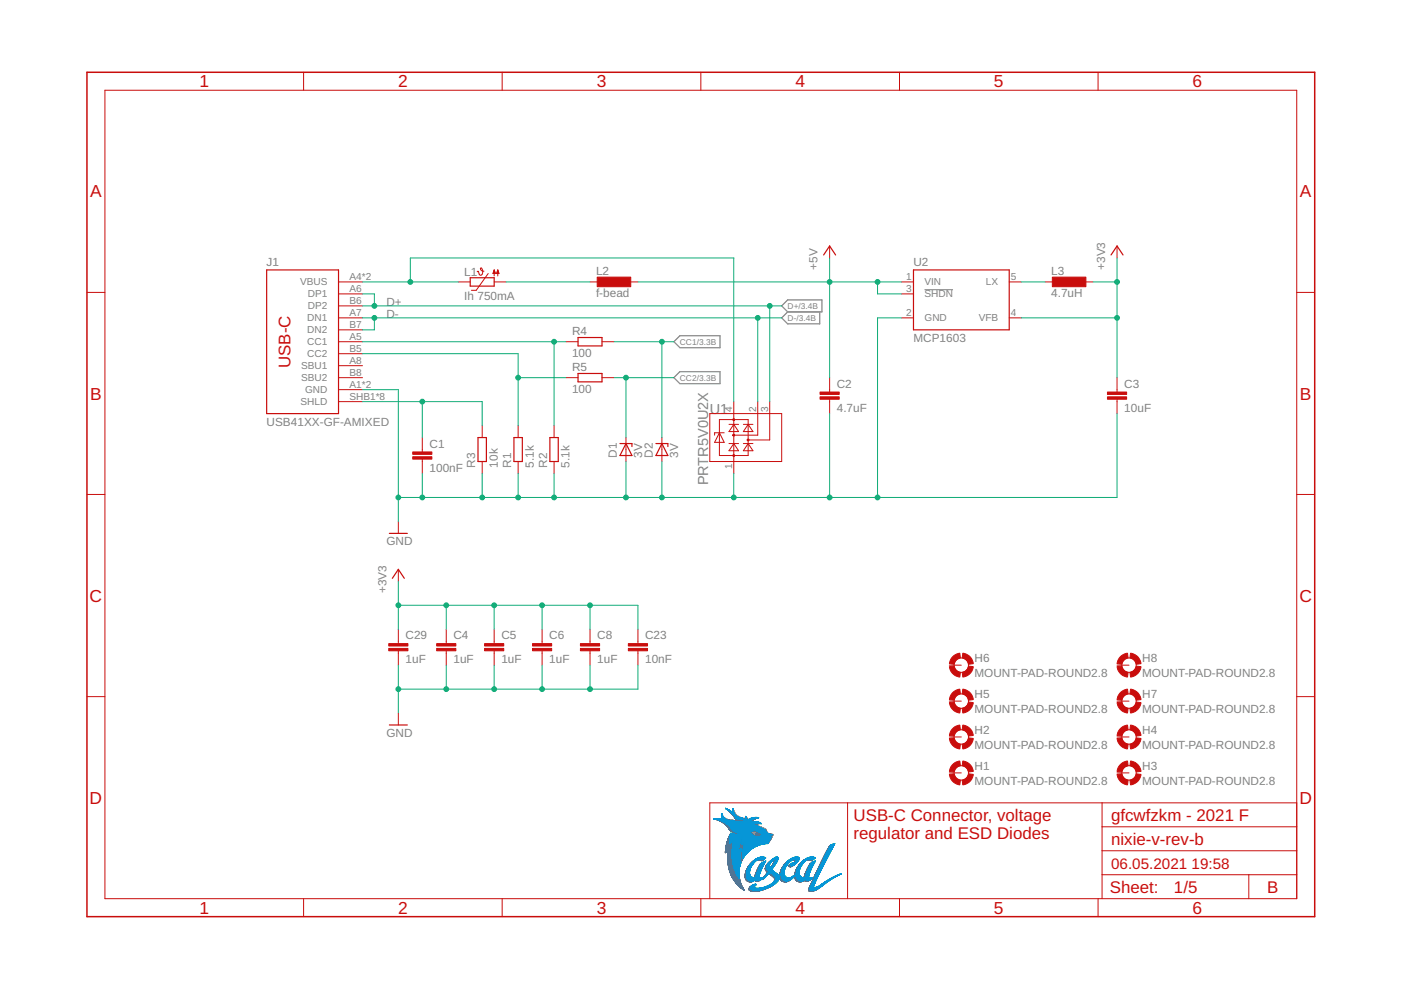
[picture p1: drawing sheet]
<svg xmlns="http://www.w3.org/2000/svg" width="297mm" height="210mm" viewBox="0 0 297 210" stroke-linecap="round" stroke-linejoin="round" font-family="sans-serif">
<defs><g id="words">
<g font-size="3.7" fill="#c90d0c">
<text x="42.3" y="18.5">1</text>
<text x="84.4" y="18.5">2</text>
<text x="126.5" y="18.5">3</text>
<text x="168.6" y="18.5">4</text>
<text x="210.7" y="18.5">5</text>
<text x="252.9" y="18.5">6</text>
<text x="19.1" y="41.9">A</text>
<text x="275.6" y="41.9">A</text>
<text x="19.1" y="84.7">B</text>
<text x="275.6" y="84.7">B</text>
<text x="19" y="127.6">C</text>
<text x="275.5" y="127.6">C</text>
<text x="19" y="170.4">D</text>
<text x="275.5" y="170.4">D</text>
<text x="42.3" y="193.7">1</text>
<text x="84.4" y="193.7">2</text>
<text x="126.5" y="193.7">3</text>
<text x="168.6" y="193.7">4</text>
<text x="210.7" y="193.7">5</text>
<text x="252.9" y="193.7">6</text>
</g>
<g font-size="3.6" fill="#c90d0c">
<text x="61.6" y="78" transform="rotate(-90 61.6 78)">USB-C</text>
<text x="181" y="174">USB-C Connector, voltage</text>
<text x="181" y="177.8">regulator and ESD Diodes</text>
<text x="235.6" y="174">gfcwfzkm - 2021 F</text>
<text x="235.6" y="179.1">nixie-v-rev-b</text>
<text x="235.3" y="189.4">Sheet:</text>
<text x="248.9" y="189.3">1/5</text>
<text x="268.7" y="189.3">B</text>
</g>
<g font-size="3.2" fill="#c90d0c">
<text x="235.6" y="184.2">06.05.2021</text>
<text x="252.6" y="184.2">19:58</text>
</g>
<g font-size="3.1" fill="#808080">
<text x="150.5" y="87.7">U1</text>
<text x="150.1" y="102.9" transform="rotate(-90 150.1 102.9)">PRTR5V0U2X</text>
</g>
<g font-size="2.5" fill="#808080">
<text x="56.5" y="56.5">J1</text>
<text x="98.4" y="58.5">L1</text>
<text x="126.4" y="58.3">L2</text>
<text x="173.3" y="57.2" transform="rotate(-90 173.3 57.2)">+5V</text>
<text x="193.7" y="56.5">U2</text>
<text x="222.9" y="58.3">L3</text>
<text x="234.3" y="57.2" transform="rotate(-90 234.3 57.2)">+3V3</text>
<text x="81.9" y="64.8">D+</text>
<text x="98.4" y="63.6">Ih 750mA</text>
<text x="126.4" y="63.1">f-bead</text>
<text x="222.9" y="63.1">4.7uH</text>
<text x="81.9" y="67.4">D-</text>
<text x="121.3" y="71">R4</text>
<text x="121.3" y="75.8">100</text>
<text x="193.7" y="72.5">MCP1603</text>
<text x="121.3" y="83.4">100</text>
<text x="121.3" y="78.6">R5</text>
<text x="177.4" y="82.2">C2</text>
<text x="238.4" y="82.2">C3</text>
<text x="177.4" y="87.3">4.7uF</text>
<text x="238.4" y="87.3">10uF</text>
<text x="56.5" y="90.2">USB41XX-GF-AMIXED</text>
<text x="91.1" y="94.9">C1</text>
<text x="91.1" y="100">100nF</text>
<text x="100.7" y="99.1" transform="rotate(-90 100.7 99.1)">R3</text>
<text x="105.5" y="99.1" transform="rotate(-90 105.5 99.1)">10k</text>
<text x="108.4" y="99.1" transform="rotate(-90 108.4 99.1)">R1</text>
<text x="113.2" y="99.1" transform="rotate(-90 113.2 99.1)">5.1k</text>
<text x="116" y="99.1" transform="rotate(-90 116 99.1)">R2</text>
<text x="120.8" y="99.1" transform="rotate(-90 120.8 99.1)">5.1k</text>
<text x="130.8" y="97.1" transform="rotate(-90 130.8 97.1)">D1</text>
<text x="136.1" y="97.1" transform="rotate(-90 136.1 97.1)">3V</text>
<text x="138.4" y="97.1" transform="rotate(-90 138.4 97.1)">D2</text>
<text x="143.8" y="97.1" transform="rotate(-90 143.8 97.1)">3V</text>
<text x="81.9" y="115.6">GND</text>
<text x="81.9" y="125.8" transform="rotate(-90 81.9 125.8)">+3V3</text>
<text x="86" y="135.6">C29</text>
<text x="96.1" y="135.6">C4</text>
<text x="106.3" y="135.6">C5</text>
<text x="116.5" y="135.6">C6</text>
<text x="126.6" y="135.6">C8</text>
<text x="136.8" y="135.6">C23</text>
<text x="86" y="140.6">1uF</text>
<text x="96.1" y="140.6">1uF</text>
<text x="106.3" y="140.6">1uF</text>
<text x="116.5" y="140.6">1uF</text>
<text x="126.6" y="140.6">1uF</text>
<text x="136.8" y="140.6">10nF</text>
<text x="206.6" y="143.5">MOUNT-PAD-ROUND2.8</text>
<text x="206.6" y="140.4">H6</text>
<text x="242.2" y="143.5">MOUNT-PAD-ROUND2.8</text>
<text x="242.2" y="140.4">H8</text>
<text x="206.6" y="148.1">H5</text>
<text x="242.2" y="148.1">H7</text>
<text x="206.6" y="151.1">MOUNT-PAD-ROUND2.8</text>
<text x="206.6" y="155.7">H2</text>
<text x="242.2" y="151.1">MOUNT-PAD-ROUND2.8</text>
<text x="242.2" y="155.7">H4</text>
<text x="81.9" y="156.3">GND</text>
<text x="206.6" y="158.7">MOUNT-PAD-ROUND2.8</text>
<text x="242.2" y="158.7">MOUNT-PAD-ROUND2.8</text>
<text x="206.6" y="166.3">MOUNT-PAD-ROUND2.8</text>
<text x="206.6" y="163.3">H1</text>
<text x="242.2" y="166.3">MOUNT-PAD-ROUND2.8</text>
<text x="242.2" y="163.3">H3</text>
</g>
<g font-size="2.1" fill="#808080">
<text x="74.1" y="59.4">A4*2</text>
<text x="192.1" y="59.4">1</text>
<text x="214.3" y="59.4">5</text>
<text x="63.6" y="60.5">VBUS</text>
<text x="65.3" y="63.1">DP1</text>
<text x="65.3" y="65.6">DP2</text>
<text x="74.1" y="62">A6</text>
<text x="74.1" y="64.5">B6</text>
<text x="192.1" y="62">3</text>
<text x="196" y="60.5">VIN</text>
<text x="196" y="63.1">SHDN</text>
<text x="209" y="60.5">LX</text>
<text x="65.2" y="68.1">DN1</text>
<text x="65.2" y="70.7">DN2</text>
<text x="74.1" y="67">A7</text>
<text x="74.1" y="69.6">B7</text>
<text x="192.1" y="67">2</text>
<text x="196" y="68.1">GND</text>
<text x="207.5" y="68.1">VFB</text>
<text x="214.3" y="67">4</text>
<text x="65.2" y="73.2">CC1</text>
<text x="65.2" y="75.8">CC2</text>
<text x="74.1" y="72.1">A5</text>
<text x="74.1" y="74.6">B5</text>
<text x="74.1" y="77.2">A8</text>
<text x="63.9" y="78.3">SBU1</text>
<text x="63.9" y="80.8">SBU2</text>
<text x="64.7" y="83.4">GND</text>
<text x="74.1" y="79.7">B8</text>
<text x="74.1" y="82.3">A1*2</text>
<text x="63.7" y="85.9">SHLD</text>
<text x="74.1" y="84.8">SHB1*8</text>
<text x="155.2" y="87.3" transform="rotate(-90 155.2 87.3)">4</text>
<text x="160.3" y="87.3" transform="rotate(-90 160.3 87.3)">2</text>
<text x="162.8" y="87.3" transform="rotate(-90 162.8 87.3)">3</text>
<text x="155.2" y="99.4" transform="rotate(-90 155.2 99.4)">1</text>
</g>
<g font-size="1.8" fill="#808080">
<text x="167" y="65.5">D+/3.4B</text>
<text x="167" y="68">D-/3.4B</text>
<text x="144.1" y="73.1">CC1/3.3B</text>
<text x="144.1" y="80.7">CC2/3.3B</text>
</g>
</g></defs>
<g fill="none" stroke="#808080" stroke-width=".21">
<path d="M196 61.4h6.1M153 172.5l.1 .1M153 172.5l.1 .2M153 172.6h.1M153 172.5v.1M153 172.7h.1M153.1 172.7l.2 .4M153.1 172.6v.1M153.1 172.7h.1M153.1 172.7l.2 .5M153.1 172.8h.1M153.1 172.9h.1"/>
<path d="M153.1 173h.1M153.2 173l.1 .1M153.2 173.1h.1M153.2 173.1l.2 .1M153.3 173.1h.1M153.3 173.2h.1M153.3 173.2l.1 .1M153.3 173.1l.1 .1M153.3 173.2l.2 .1M153.4 173.3l.1 .2M153.4 173.3h.1M153.4 173.2l.1 .1"/>
<path d="M153.4 173.4h.2M153.5 173.5h.2M153.5 173.5l.1 .1M153.5 173.3l.1 .1M153.5 173.5h.3M153.6 173.4l.3 .2M153.6 173.6l.3 .2M153.6 173.6h.3M153.7 173.6l.3 .1M153.7 173.7h.5M153.8 173.7l.5 .1M153.9 173.8l.2 .1"/>
<path d="M153.9 173.8h.9M153.9 173.6l.1 .1M154 173.8l1.1 .1M154 173.7l.8 .1M154.1 173.9h.5M154.1 173.9h1.4M154.3 179.6h.1M154.3 179.4v.2M154.4 179.2l-.1 .2M154.4 178.9v.3M154.4 179h.6M154.4 178.8h1"/>
<path d="M154.4 178.7h.3M154.4 179.6h-.1M154.4 178.6h.3M154.4 178.7v.2M154.4 179.5v.1M154.5 178.5h.2M154.5 178.5l-.1 .2M154.5 179.5h-.2M154.5 178.4h.2M154.5 178.3h.2M154.5 178.3v.2M154.5 178.2h.2"/>
<path d="M154.5 178.1h.2M154.5 178h.2M154.5 179.4l-.1 .1M154.6 177.9h.1M154.6 178l-.1 .3M154.6 179.4h-.3M154.6 177.8h.2M154.6 177.7h.2M154.6 173.9l2.6 .4M154.6 177.8v.2M154.6 173.9l1.1 .1M154.6 179.3l-.3 .1"/>
<path d="M154.6 177.6h.2M154.6 177.6v.2M154.7 177.5h.1M154.7 179.3l-.2 .1M154.7 179.3h-.4M154.7 177.4h.1M154.7 177.4l-.1 .2M154.7 177.3h.1M154.7 179.2l-.4 .1M154.7 178v.8l.2-.2M154.7 177.3v.1M154.7 179.2h-.3"/>
<path d="M154.8 177.9h-.2M154.8 177.2h.1M154.8 177.1h.1M154.8 177.8l-.1 .2M154.8 178.7h.6M154.8 173.8l1.3 .2M154.8 177.1l-.1 .2M154.8 177h.1M154.8 177.4h-.1M154.8 177.2h-.1M154.8 177.1v.7M154.8 179.1l-.4 .1"/>
<path d="M154.9 177.1h-.1M154.9 174h1.2M154.9 176.9l-.1 .2M154.9 178.6h.5M154.9 177h-.1M154.9 176.9h.1M154.9 179.1l-.2 .2M154.9 179.1h-.5M154.9 176.8h.1M154.9 176.8v.1M154.9 179.9v.3M154.9 179.9h.4"/>
<path d="M154.9 179.8v.1M154.9 179.8h.4M154.9 179.7h.4M154.9 179l-.5 .1M155 179l-.1 .1M155 179l.2-.2-.1 .2M155 179.6h.3M155 178.5h.5M155 179.5h.3M155 179.4l-.1 .4M155 179.4h.3M155 179.3h.3"/>
<path d="M155 179.2h.4M155 178.9l-.6 .1M155.1 179.1l-.1 .3M155.1 179h.3M155.1 179v.1M155.1 178.4h.4M155.3 178.3h.2M155.3 178.2h.2M155.3 174.1h1.1M155.3 179.8v.6M155.3 179.8l-.4 .1M155.3 179.5v.3"/>
<path d="M155.3 179.6h-.3M155.4 178.2h.1M155.4 178.2l-.5 .4M155.4 179.3h-.4M155.4 179.1h-.3M155.4 178.1h.1M155.4 178.9l-.1 .6M155.4 178.9l-.3 .1M155.4 178.9h-1M155.4 178.8l-1 .1M155.4 178.7h-.6M155.4 171.7l.1 .1"/>
<path d="M155.4 171.7h.1M155.4 171.6h.1M155.4 178.6v.3M155.5 171.5v.1M155.5 171.5l-.1 .1M155.5 171.5l-.1 .2M155.5 171.8v.1M155.5 171.9v.1M155.5 171.6v.1M155.5 171.9h.1M155.5 171.8h.1M155.5 178.4h-.4"/>
<path d="M155.5 172v.1M155.5 171.7v.2M155.5 172h.1M155.5 178.1l-.1 .1M155.5 178.3h-.3M155.5 172.1v.1M155.5 172.1l.2 .1M155.5 172.1h.2M155.5 178h.1M155.5 172.2l.1 .1M155.5 172.2h.2M155.6 178l-.1 .1"/>
<path d="M155.6 172.3v.1M155.6 172.3h.1M155.6 178l-.2 .6M155.6 178h.1M155.6 171.9v.1M155.6 172.3h.2M155.6 174.1h1.2M155.6 172.4h.2M155.6 172l.2 .4M155.6 172.4l.1 .1M155.7 172.5h.2M155.7 172.5v.1"/>
<path d="M155.7 172.5l.2 .1M155.7 172.6h.2M155.7 172.6l.3 .1M155.7 172.6l.1 .1M155.8 172.7h.2M155.8 172.7l.1 .1M155.8 172.7h.3M155.8 172.4l.3 .3M155.9 172.8h.2M155.9 172.8l.3 .1M155.9 172.8l.1 .1M156 172.9h.3"/>
<path d="M156 172.9l.1 .1M156 172.9l.3 .1M156 174.2h1.6M156.1 172.7l.1 .2M156.1 173h.3M156.1 174l.8 .2M156.1 173l.4 .1M156.1 173l.1 .1M156.2 172.9l.1 .1M156.2 173.1h.4M156.2 173.1h.1M156.3 174.2h1.2"/>
<path d="M156.3 173.1l.4 .1M156.3 173.1l.1 .1M156.3 173l1.4 .6M156.4 173.2h.4M156.4 173.2l.4 .2M156.5 173.2l.4 .1M156.6 173.3h.5M156.7 174.3h.7M156.7 173.4h.5M156.8 173.4h.6M157 179.7h.1M157 173.4l.6 .1"/>
<path d="M157 179.5v.2M157 179.2v.3M157 179h.8M157 178.9h.3M157 178.9v.3M157.1 178.8h.2M157.1 178.7h.2M157.1 179.6h-.1M157.1 178.7l-.1 .2M157.1 178.6h.2M157.1 178.5h.2M157.1 178.6v.1"/>
<path d="M157.1 178.4h.2M157.1 178.4v.2M157.1 173.5h.4M157.1 179.5h-.1M157.1 179.5l-.1 .2M157.2 178.2h.2M157.2 178.3l-.1 .1M157.2 178.1h.2M157.2 178.1v.2M157.2 179.5h-.2M157.2 178h.2M157.2 177.9h.2"/>
<path d="M157.2 178v.1M157.2 179.4h-.2M157.3 177.8h.1M157.3 177.7h.1M157.3 179v.1M157.3 179.3l-.3 .1M157.3 177.7l-.1 .3M157.3 178.6h-.2M157.3 177.6h.1M157.3 178.5v.5M157.4 178.3h-.3M157.4 177.5h.1"/>
<path d="M157.4 179.3h-.4M157.4 178.3l-.1 .2M157.4 178.1v.2M157.4 178l-.2 .1M157.4 179h.4M157.4 177.9v.2M157.4 177.5l-.1 .2M157.4 177.9h-.2M157.4 177.4h.1M157.4 177.8v.1M157.4 177.7h-.1M157.4 179.2l-.4 .1"/>
<path d="M157.4 177.4v.1M157.4 180h.2M157.4 179.9h.2M157.4 178.9h.4M157.5 177.3h-.1M157.5 177.2v.1M157.5 179.9h.1M157.5 179.8h.1M157.5 179.2h-.5M157.5 177.2l-.1 .6M157.5 177.2l-.1 .2M157.5 179.7h.2"/>
<path d="M157.5 179.6l-.1 .6M157.5 179.6h.2M157.5 179.5h.2M157.5 179.1l-.5 .1M157.5 178.8h.4M157.5 173.5h.1M157.5 179.4h.2M157.5 179.3h.2M157.6 179.3h.1M157.6 179.3h.2M157.6 179.3l-.1 .3M157.6 178.8h.3"/>
<path d="M157.6 173.5l.1 .1M157.6 179.2h.2M157.6 179.1h.2M157.6 179.2v.1M157.6 173.9h.2M157.6 180v.2M157.6 173.6h.1M157.6 179l-.5 .5M157.6 179h.1M157.6 179v.2M157.7 179.8h-.2M157.7 173.9l-.6 .3"/>
<path d="M157.7 174.1h-.6M157.7 179.5h-.2M157.7 179.5l-.1 .5M157.7 179.3v.2M157.8 178.6h.1M157.8 174l-.4 .1M157.8 179.1h-.8M157.8 179.1l-.1 .2M157.8 174l-.5 .3M157.8 174h-.3M157.9 178.8l-.4 .1M157.9 178.5h.1"/>
<path d="M157.9 173.7l-.2 .2M157.9 178.7l-.1 .4M157.9 178.7h-.3M157.9 173.9h-.2M157.9 178.6h-.2M157.9 173.8l-.1 .2M157.9 173.6v.1M157.9 173.8l-.1 .1M157.9 173.6h.1M157.9 178.5h-.1M157.9 178.5v.2M158 173.8h-.2"/>
<path d="M158 173.6h-.1M158 173.5h.1M158 178.4h-.1M158 173.7l-.2 .1M158 178.4l-.7 .6M158 178.4l-.1 .1M158 173.5v.1M158 173.7h-.1M158 173.6l-.1 .2M158 173.4h.1M158 173.6h.1M158 173.4v.1"/>
<path d="M158.1 173.3l-.1 .1M158.1 173.3h.1M158.1 173.5l-.1 .1M158.1 173.4v.1M158.1 173.5h-.1M158.1 173.2v.2M158.1 173.2v.1M158.1 173.2h.1M159.2 176.5h1.3M159.2 176.5v.1M159.2 176.6l.1 .1M159.3 176.7h1.1"/>
<path d="M159.3 176.7v.1M159.3 176.4h1.2M159.3 176.8h1M159.3 176.4l-.1 .1M159.3 176.8h.1M159.4 176.8h.9M159.4 176.8l.1 .1M159.4 176.9h.9M159.4 176.3l-.1 .1M159.5 176.9h.8M159.5 176.9l.1 .2M159.5 177h.8"/>
<path d="M159.5 174.8h.1M159.6 177h.7M159.6 176.3h1M159.6 177.1h.7M159.6 176.2l-.2 .1M159.6 177.1h.1M159.6 174.8l.4 .1M159.7 177.1h.6M159.7 177.1v.1M159.7 176.2h.8M159.7 176.2h-.1M159.7 177.2l.3 .1"/>
<path d="M159.8 177.2h.5M159.8 174.9h.3M159.9 176.2h-.2M159.9 177.3h.4M160 174.9l.3 .1M160 177.3h.3M160 176.1h.2M160.1 176.1l-.1 .1M160.1 175h.4M160.2 176.1l.1 .1M160.2 177.4h.7M160.3 175.1h.3"/>
<path d="M160.3 177.3h.1M160.3 177v.3M160.3 176.9v.1M160.3 176.8v.1M160.3 176.7v.1M160.4 176.2h.1M160.4 175.1l.4 .1M160.4 176.7h-.1M160.4 176.6h-1.2M160.4 177.4l.1 .1M160.5 176.4l-1.3 .1M160.5 177.4l.1 .1z"/>
<path d="M160.5 176.4h-1.3M160.5 176.2l.1 .1M160.5 175.2h.4M160.6 176.3h-1.2M160.6 175.1l1.7 .7M160.6 175.1l-1.1-.3 2.6 1.1M160.6 175.2l.5 .1M160.6 176.3l-.2 .4M160.6 176.3h.1M160.8 175.3h.4M160.9 175.3l.5 .1M161 175.4h.5"/>
<path d="M161.1 175.4l.5 .1M161.2 175.5h.6M161.4 175.5l.5 .1M161.5 175.6h.5M161.5 175.6l.6 .1M161.7 175.7h.5M161.8 175.7l.5 .1M161.9 175.8h.5M162 175.9h.5M162.1 175.9l.3 .4M162.1 175.9h.4M162.2 176h.3"/>
<path d="M162.3 176.1h.2M162.3 175.8l.2 .1M162.3 176.2h.2M162.4 176.3h.1M162.4 176.2h.1M162.4 176.3h.2M162.5 176.3v.2M162.5 175.9v.2M162.5 176.3h.1M162.5 176.4h.1M162.5 176.1v.1M162.5 176.2l.1 .2"/>
<path d="M162.5 176.5h.1M162.5 176.5l.1 .1M162.6 176.4v.1M162.6 176.6h.1M162.6 176.6l1.1 .4M162.6 176.6l1.3 .3M162.6 176.6v.1M162.6 176.5v.1M162.7 176.7h.1M162.8 178.8v.1M162.8 176.7h.3M162.8 178.8h.1"/>
<path d="M162.9 178.7h.1M162.9 178.7l-.1 .1M162.9 178.6l-.1 .2M163 178.6h-.1M163 176.8h.3M163 178.5h-.1M163 176.8h.5M163.1 178.3l-.3 .6M163.1 178.5h-.1M163.1 178.3h.1M163.1 178.4l-.2 .2M163.1 178.4h-.1"/>
<path d="M163.2 178.4h-.2M163.2 178.1l-.1 .2M163.2 178.3h-.2M163.2 176.9h.5M163.3 178.2h-.2M163.3 177.9h.1M163.3 178.1l-.1 .1M163.3 178.1h-.1M163.3 177.8h.2M163.3 178l-.2 .4M163.3 176.9h.6M163.4 178l-.2 .1"/>
<path d="M163.4 178h-.2M163.4 177.9l-.1 .1M163.4 177.9h-.1M163.5 177.5h.1M163.5 177.8h-.2M163.5 177.7h-.1M163.5 177h.4M163.6 177.3h.1M163.6 177.7h-.2M163.6 177.6h-.2M163.6 177.2h.2M163.6 177h.3"/>
<path d="M163.6 177.5l-.2 .1M163.6 177.1l-.4 1M163.6 177.1h.2M163.7 177l-.1 .1M163.7 177h.1M163.7 177.4l-.2 .1M163.7 177.4h-.2M163.7 177.3l-.2 .1M163.7 177.3l-.3 .6M163.8 177.2l-.2 .1M163.8 177.2l-.1 .1M163.8 177.1l-.2 .1"/>
<path d="M163.8 177.1v.1M163.9 176.9l-.1 .2M154.9 180.7v.5M154.9 181.2v.6M154.9 181.3h.3M154.9 181.2h.3M154.9 181.1h.3M154.9 181h.3M154.9 180.9h.3M154.9 180.8h.3M154.9 180.7h.3M154.9 180.6h.3"/>
<path d="M154.9 180.5h.3M154.9 181.6h.4M154.9 181.6h.3M154.9 181.5h.3M154.9 181.4h.3M154.9 180.4h.4M154.9 180.3h.4M154.9 180.2h.4M154.9 180.2v.5M154.9 181.8v.2M154.9 181.8h.4M154.9 181.7h.4"/>
<path d="M154.9 180.1h.4M154.9 180h.4M154.9 182l.1 .3M154.9 182.1h.4M154.9 182h.4M154.9 181.9l.4 .1M154.9 181.9h.4M154.9 182.2h.4M155 182.3v.2M155 182.3h.3M155 182.2h.3M155 182.5h.3"/>
<path d="M155 182.4h.3M155 182.5v.3M155 182.6h.3M155 182.7h.4M155 182.8l.2 .7M155 182.8h.4M155.1 182.9h.3M155.1 183h.3M155.1 183.1h.3M155.1 183.1l.3 .1M155.2 183.2l.3 .1M155.2 183.2h.2"/>
<path d="M155.2 183.3h.3M155.2 183.3l.3 .1M155.2 183.4l.3 .1M155.2 183.4h.3M155.2 181.4l.1 .3M155.2 180.7v.7M155.2 183.5l.2 .5M155.2 183.5h.3M155.3 181.7v.5M155.3 180.4l-.1 .3M155.3 183.5h.2M155.3 183.6h.3"/>
<path d="M155.3 180.1h-.4M155.3 182.2v.3M155.3 183.7h.3M155.3 182.5l.1 .6M155.3 183.7l.3 .1M155.3 183.8h.3M155.4 183.9h.2M155.4 184l.1 .2M155.4 184h.3M155.4 183.1l.1 .2M155.4 184.1h.3M155.5 183.3v.2"/>
<path d="M155.5 184.1h.2M155.5 184.2h.2M155.5 183.5l.1 .2M155.5 184.2l.1 .2M155.5 184.3h.3M155.6 184.3l.2 .1M155.6 183.7l.1 .5M155.6 184.4h.2M155.6 184.4l.2 .5M155.6 184.5h.3M155.7 184.6h.2M155.7 184.2l.1 .2"/>
<path d="M155.7 184.7h.2M155.8 184.8h.2M155.8 184.4l.1 .2M155.8 184.9l.1 .2M155.8 184.9h.2M155.9 184.6l.1 .4M155.9 185h.1M155.9 185h.2M155.9 185.1l.4 .6M155.9 185.1h.2M156 185.1l.1 .1M156 185.2h.1"/>
<path d="M156 185l.1 .2M156 185.2h.2M156.1 185.3h.1M156.1 185.3l.1 .1M156.1 185.2l.1 .2M156.1 185.4h.2M156.2 185.4l.1 .1M156.2 185.5h.1M156.2 185.5l.2 .1M156.3 185.6h.1M156.3 185.5l.2 .4M156.3 185.7l.3 .4"/>
<path d="M156.3 185.7h.1M156.4 185.8h.1M156.5 185.9h.1M156.5 185.9l.3 .3M156.5 186h.1M156.6 186l.1 .1M156.6 186.1l.2 .1M156.6 186.1h.1M156.7 186.2l.1 .1M156.7 186.2h.1M157.4 181.1h.1M157.4 181h.1"/>
<path d="M157.4 180.9h.1M157.4 180.8h.1M157.4 180.7h.1M157.4 180.7h.2M157.4 180.6h.2M157.4 180.5h.2M157.4 180.4h.2M157.4 180.4v.6M157.4 181v.2M157.4 181.4h.1M157.4 181.3h.1M157.4 181.2h.1"/>
<path d="M157.4 180.3h.2M157.4 180.2h.2M157.4 180.1h.2M157.4 180.2v.2M157.4 181.4v.2M157.4 181.2v.2M157.4 181.6h.1M157.4 181.5h.1M157.4 181.6l.1 .2M157.5 181.8h.1M157.5 181.7h.1M157.5 181.9h.1"/>
<path d="M157.5 181.5v.5v-.2M157.5 182h.1M157.5 181v.5M157.6 180.4l-.1 .6M157.6 180.3h-.2M157.6 180.2v.2M157.6 180.1h-.2"/>
</g>
<path d="M142.9 72.5l1.2-1.3h8.6v2.5h-8.6zM165.7 64.9l1.3-1.3h7.3v2.5h-7.3zM167 66.1l-1.3 1.3 1.3 1.3h6.8v-2.6M142.9 80.1l1.2-1.3h8.6v2.5h-8.6z" fill="none" stroke="#808080" stroke-width=".25"/>
<g fill="none" stroke="#c90d0c" stroke-width=".21">
<path d="M22.2 19.1h252.7v171.4h-252.7zM64.4 15.3v3.8M106.5 15.3v3.8M148.6 15.3v3.8M190.7 15.3v3.8M232.8 15.3v3.8M71.8 59.8h5.1M97.2 59.8h2.5M102.6 57.5a.45 .45 0 0 1-.6-.1 .45 .45 0 0 1 0-.6 .99 .99 0 0 1-.1 1.6l-.2-.1-.3-.8-.2 .1M103.5 58l-2.5 3.6h-1.1M104.5 57.9h.5M104.6 57.8h.4"/>
<path d="M104.6 57.7h.3M104.7 57.6h.2M104.7 57.4h.2M104.8 57.3h.1M104.8 57.2v1.3M104.8 59.8h2.5M104.8 57.2l.2 .8h-.5zM105.3 57.9h.5M105.3 57.8h.4M105.4 57.7h.3M105.4 57.6h.3M105.5 57.4h.1"/>
<path d="M105.5 57.3h.1M105.5 57.2v1.3M105.5 57.2l.3 .8h-.5zM125.1 59.8h2.5M132.7 59.8h2.6M175.9 52.2v2.5M191.1 59.8h2.6M214 59.8h2.5M221.6 59.8h2.5M229.2 59.8h2.6M236.8 52.2v2.5M18.4 62h3.8"/>
<path d="M71.8 72.5h5.1M71.8 62.3h5.1M71.8 67.4h5.1M71.8 64.9h5.1M71.8 69.9h5.1M71.8 75h5.1M71.8 77.5h5.1M120 72.5h2.6M127.6 72.5h2.6M191.1 62.3h2.6M191.1 67.4h2.6M214 67.4h2.5"/>
<path d="M274.9 62h3.8M71.8 80.1h5.1M71.8 82.6h5.1M71.8 85.2h5.1M89.5 92.8v3M89.5 97.3v3.1M102.2 90.2v2.6M102.2 97.9v2.5M109.9 90.2v2.6M109.9 97.9v2.5M117.5 90.2v2.6M117.5 97.9v2.5"/>
<path d="M120 80.1h2.6M127.6 80.1h2.6M132.7 92.8v5.1M140.3 92.8v5.1M150.5 87.7h15.2v10.2h-15.2zM152.5 89h6.1v7.6h-6.1zM152.5 91.8l1 2h-2zM153.5 91.8h-2v.5M154.6 94h2M154.6 90h2M155.6 85.2v15.2M155.6 94l1 1.6h-2z"/>
<path d="M155.6 90l1 1.5h-2zM157.6 94h2M157.6 90h2M158.6 94l1 1.6h-2zM158.6 90l1 1.5h-2zM160.7 85.2v7.1h-5.1M163.2 85.2v8.1h-4.6M175.9 80.1v3M175.9 84.6v3.1M236.8 80.1v3M236.8 84.6v3.1M18.4 104.8h3.8"/>
<path d="M84.5 110.6v2.5M274.9 104.8h3.8M84.5 120.7v2.6M84.5 133.4v3.1M84.5 138v3M94.6 133.4v3.1M94.6 138v3M104.8 133.4v3.1M104.8 138v3M114.9 133.4v3.1M114.9 138v3M125.1 133.4v3.1"/>
<path d="M125.1 138v3M135.3 133.4v3.1M135.3 138v3M18.4 147.7h3.8M84.5 151.2v2.5M201.3 156.3h2.5M201.3 148.7h2.5M201.3 141h2.5M236.8 156.3h2.6M236.8 148.7h2.6M236.8 141h2.6M274.9 147.7h3.8"/>
<path d="M179.7 170.2v20.3M201.3 163.9h2.5M233.7 170.2v20.3M233.7 175.3h41.2M236.8 163.9h2.6M274.9 170.2h-124.4v20.3M64.4 190.5v3.9M106.5 190.5v3.9M148.6 190.5v3.9M190.7 190.5v3.9M232.8 190.5v3.9M233.7 185.5h41.2"/>
<path d="M233.7 180.4h41.2M264.8 185.5v5"/>
<circle cx="203.8" cy="148.7" r="1.52"/>
<circle cx="203.8" cy="156.3" r="1.52"/>
<circle cx="203.8" cy="141" r="1.52"/>
<circle cx="239.4" cy="148.7" r="1.52"/>
<circle cx="239.4" cy="156.3" r="1.52"/>
<circle cx="239.4" cy="141" r="1.52"/>
<circle cx="203.8" cy="163.9" r="1.52"/>
<circle cx="239.4" cy="163.9" r="1.52"/>
</g>
<path d="M18.4 15.3h260.3v179.1h-260.3z" fill="none" stroke="#c90d0c" stroke-width=".32"/>
<g fill="none" stroke="#c90d0c" stroke-width=".25">
<path d="M56.5 57.2h15.3v30.5h-15.3zM99.7 58.9h5.1v1.8h-5.1zM174.6 54.1l1.3-1.9 1.3 1.9M193.7 57.2h20.3v12.7h-20.3zM235.6 54.1l1.2-1.9 1.3 1.9M122.6 71.6h5v1.7h-5zM122.6 79.2h5v1.8h-5zM101.3 92.8h1.8v5.1h-1.8zM109 92.8h1.7v5.1h-1.7zM116.6 92.8h1.8v5.1h-1.8zM131.4 94h2.6v.7M132.7 94l1.3 2.6h-2.6z"/>
<path d="M139.1 94h2.5v.7M140.3 94l1.3 2.6h-2.5zM82.5 113.1h3.9M83.2 122.6l1.3-1.9 1.2 1.9M82.5 153.7h3.9"/>
</g>
<g fill="#c90d0c" stroke="#c90d0c" stroke-width=".21">
<path d="M87.5 96.8h4.1v.5h-4.1z"/>
<path d="M87.5 95.8h4.1v.5h-4.1z"/>
<path d="M126.6 58.8h7.1v2h-7.1z"/>
<path d="M173.9 84.1h4v.5h-4z"/>
<path d="M173.9 83.1h4v.5h-4z"/>
<path d="M234.8 84.1h4.1v.5h-4.1z"/>
<path d="M234.8 83.1h4.1v.5h-4.1z"/>
<path d="M223.1 58.8h7.1v2h-7.1z"/>
<path d="M92.6 137.5h4v.5h-4z"/>
<path d="M92.6 136.5h4v.5h-4z"/>
<path d="M102.7 137.5h4.1v.5h-4.1z"/>
<path d="M102.7 136.5h4.1v.5h-4.1z"/>
<path d="M112.9 137.5h4.1v.5h-4.1z"/>
<path d="M112.9 136.5h4.1v.5h-4.1z"/>
<path d="M123.1 137.5h4v.5h-4z"/>
<path d="M123.1 136.5h4v.5h-4z"/>
<path d="M133.2 137.5h4.1v.5h-4.1z"/>
<path d="M133.2 136.5h4.1v.5h-4.1z"/>
<path d="M82.4 137.5h4.1v.5h-4.1z"/>
<path d="M82.4 136.5h4.1v.5h-4.1z"/>
</g>
<g fill="#c90d0c" stroke="#c90d0c" stroke-width=".21">
<path d="M155.4 88.8h.3v.3h-.3v-.1l.2-.1-.2 .1z" fill-rule="evenodd"/>
<path d="M158.5 93.1h.3v.3h-.3l-.1-.1h.3h-.3z" fill-rule="evenodd"/>
<path d="M155.4 92.1h.3v.3h-.3v-.1l.2-.1-.2 .1z" fill-rule="evenodd"/>
<path d="M155.4 96.4h.3v.3h-.3v-.1l.2-.1-.2 .1z" fill-rule="evenodd"/>
<path d="M204.1 161.4a2.48 2.48 0 0 1 2.3 2.2l-1 .1-.5-.9-.9-.5z" fill-rule="evenodd"/>
<path d="M201.9 162.2l.6-.5 1-.3 .1 .9-.9 .5-.4 .9-1-.1z" fill-rule="evenodd"/>
<path d="M201.3 164.2l1-.1 .4 .9 .9 .4-.1 1a2.48 2.48 0 0 1-2.2-2.2z" fill-rule="evenodd"/>
<path d="M204 165.4l.9-.4 .5-.9 1 .1a2.48 2.48 0 0 1-2.3 2.2z" fill-rule="evenodd"/>
<path d="M204.1 153.7a2.48 2.48 0 0 1 2.3 2.2l-1 .2-.5-.9-.9-.5z" fill-rule="evenodd"/>
<path d="M201.9 154.6l.6-.5 1-.4 .1 1-.9 .5-.4 .9-1-.2z" fill-rule="evenodd"/>
<path d="M201.3 156.6l1-.2 .4 1 .9 .4-.1 1a2.48 2.48 0 0 1-2.2-2.2z" fill-rule="evenodd"/>
<path d="M204 157.8l.9-.4 .5-1 1 .2a2.48 2.48 0 0 1-2.3 2.2z" fill-rule="evenodd"/>
<path d="M239.7 161.4a2.53 2.53 0 0 1 2.2 2.2l-1 .1a1.51 1.51 0 0 0-1.3-1.4z" fill-rule="evenodd"/>
<path d="M237.4 162.2l.7-.5 1-.3 .1 .9-.9 .5-.5 .9-1-.1 .2-.7z" fill-rule="evenodd"/>
<path d="M236.8 164.2l1-.1 .5 .9 .9 .4-.1 1a2.52 2.52 0 0 1-2.3-2.2z" fill-rule="evenodd"/>
<path d="M240.9 164.1l1 .1a2.48 2.48 0 0 1-2.2 2.2l-.1-1 .9-.4z" fill-rule="evenodd"/>
<path d="M239.7 153.7a2.53 2.53 0 0 1 2.2 2.2l-1 .2-.4-.9-.9-.5z" fill-rule="evenodd"/>
<path d="M237.4 154.6l.7-.5 1-.4 .1 1-.9 .5-.5 .9-1-.2 .2-.6z" fill-rule="evenodd"/>
<path d="M236.8 156.6l1-.2 .5 1 .9 .4-.1 1a2.52 2.52 0 0 1-2.3-2.2z" fill-rule="evenodd"/>
<path d="M240.9 156.4l1 .2a2.48 2.48 0 0 1-2.2 2.2l-.1-1 .9-.4z" fill-rule="evenodd"/>
<path d="M204.1 146.1a2.48 2.48 0 0 1 2.3 2.2l-1 .2-.5-.9-.9-.5z" fill-rule="evenodd"/>
<path d="M201.9 147l.6-.5 1-.4 .1 1-.9 .5-.4 .9-1-.2 .1-.6z" fill-rule="evenodd"/>
<path d="M201.3 149l1-.2 .4 .9 .9 .5-.1 1a2.49 2.49 0 0 1-2.2-2.2z" fill-rule="evenodd"/>
<path d="M204 150.2l.9-.5 .5-.9 1 .2a2.48 2.48 0 0 1-2.3 2.2z" fill-rule="evenodd"/>
<path d="M204.1 138.5a2.48 2.48 0 0 1 2.3 2.2l-1 .1-.5-.9-.9-.4z" fill-rule="evenodd"/>
<path d="M201.9 139.4l.6-.6 1-.3 .1 1-.9 .4-.4 .9-1-.1z" fill-rule="evenodd"/>
<path d="M201.3 141.4l1-.2 .4 .9 .9 .5-.1 1a2.49 2.49 0 0 1-2.2-2.2z" fill-rule="evenodd"/>
<path d="M204 142.6l.9-.5 .5-.9 1 .2a2.48 2.48 0 0 1-2.3 2.2z" fill-rule="evenodd"/>
<path d="M239.7 146.1a2.52 2.52 0 0 1 2.2 2.2l-1 .2-.4-.9-.9-.5z" fill-rule="evenodd"/>
<path d="M237.4 147l.7-.5 1-.4 .1 1-.9 .5-.5 .9-1-.2 .2-.6z" fill-rule="evenodd"/>
<path d="M236.8 149l1-.2 .5 .9 .9 .5-.1 1a2.53 2.53 0 0 1-2.3-2.2z" fill-rule="evenodd"/>
<path d="M239.6 150.2l.9-.5 .4-.9 1 .2a2.48 2.48 0 0 1-2.2 2.2z" fill-rule="evenodd"/>
<path d="M239.7 138.5a2.52 2.52 0 0 1 2.2 2.2l-1 .1-.4-.9-.9-.4z" fill-rule="evenodd"/>
<path d="M237.4 139.4l.7-.6 1-.3 .1 1-.9 .4-.5 .9-1-.1 .2-.6z" fill-rule="evenodd"/>
<path d="M236.8 141.4l1-.2 .5 .9 .9 .5-.1 1a2.53 2.53 0 0 1-2.3-2.2z" fill-rule="evenodd"/>
<path d="M239.6 142.6l.6-.3a1.4 1.4 0 0 0 .7-1.1l1 .2a2.48 2.48 0 0 1-2.2 2.2z" fill-rule="evenodd"/>
</g>
<g fill="none" stroke="#0dab76" stroke-width=".21">
<path d="M76.9 59.8h20.3M87 59.8v-5.1h68.6v30.5M107.3 59.8h17.8M135.3 59.8h55.8M175.9 54.7v25.4M186.1 59.8v2.5h5M216.5 59.8h5.1M231.8 59.8h5M236.8 54.7v25.4M76.9 67.4h88.8M76.9 75h33v15.2M76.9 62.3h2.5v2.6"/>
<path d="M76.9 64.9h88.8M76.9 72.5h43.1M79.4 67.4v2.5h-2.5M117.5 72.5v17.7M130.2 72.5h12.7M140.3 72.5v20.3M160.7 67.4v17.8M163.2 64.9v20.3M191.1 67.4h-5v38.1M216.5 67.4h20.3M76.9 85.2h25.3v5M76.9 82.6h7.6v28"/>
<path d="M89.5 85.2v7.6M109.9 80.1h10.1M130.2 80.1h12.7M132.7 80.1v12.7M132.7 97.9v7.6M140.3 97.9v7.6M175.9 87.7v17.8M236.8 87.7v17.8h-152.3M89.5 100.4v5.1M102.2 100.4v5.1M109.9 100.4v5.1M117.5 100.4v5.1"/>
<path d="M155.6 100.4v5.1M84.5 123.3v10.1M84.5 128.3h50.8v5.1M94.6 128.3v5.1M104.8 128.3v5.1M114.9 128.3v5.1M125.1 128.3v5.1M84.5 141v10.2M94.6 141v5.1M104.8 141v5.1M114.9 141v5.1M125.1 141v5.1"/>
<path d="M135.3 141v5.1h-50.8"/>
</g>
<g fill="#0dab76" stroke="#0dab76" stroke-width=".21">
<circle cx="89.5" cy="85.2" r=".51"/>
<circle cx="102.2" cy="105.5" r=".51"/>
<circle cx="109.9" cy="105.5" r=".51"/>
<circle cx="89.5" cy="105.5" r=".51"/>
<circle cx="84.5" cy="105.5" r=".51"/>
<circle cx="117.5" cy="105.5" r=".51"/>
<circle cx="132.7" cy="105.5" r=".51"/>
<circle cx="140.3" cy="105.5" r=".51"/>
<circle cx="155.6" cy="105.5" r=".51"/>
<circle cx="175.9" cy="105.5" r=".51"/>
<circle cx="186.1" cy="105.5" r=".51"/>
<circle cx="94.6" cy="146.1" r=".51"/>
<circle cx="114.9" cy="146.1" r=".51"/>
<circle cx="104.8" cy="146.1" r=".51"/>
<circle cx="125.1" cy="146.1" r=".51"/>
<circle cx="84.5" cy="146.1" r=".51"/>
<circle cx="79.4" cy="67.4" r=".51"/>
<circle cx="160.7" cy="67.4" r=".51"/>
<circle cx="79.4" cy="64.9" r=".51"/>
<circle cx="163.2" cy="64.9" r=".51"/>
<circle cx="109.9" cy="80.1" r=".51"/>
<circle cx="117.5" cy="72.5" r=".51"/>
<circle cx="132.7" cy="80.1" r=".51"/>
<circle cx="140.3" cy="72.5" r=".51"/>
<circle cx="175.9" cy="59.8" r=".51"/>
<circle cx="186.1" cy="59.8" r=".51"/>
<circle cx="236.8" cy="67.4" r=".51"/>
<circle cx="236.8" cy="59.8" r=".51"/>
<circle cx="94.6" cy="128.3" r=".51"/>
<circle cx="114.9" cy="128.3" r=".51"/>
<circle cx="104.8" cy="128.3" r=".51"/>
<circle cx="125.1" cy="128.3" r=".51"/>
<circle cx="84.5" cy="128.3" r=".51"/>
<circle cx="87" cy="59.8" r=".51"/>
</g>
<g fill="none" stroke="#369" stroke-width=".21">
<path d="M151.3 173.6l.3 .1M151.3 173.6v.1M151.3 173.6l.4 .1M151.4 173.6l.3 .1M151.5 173.7h.5M151.7 173.7h.3M151.7 173.7h.1M151.8 173.7l.3 .1M151.9 173.8h.5M152 173.7l.5 .2M152.1 173.8l.4 .1M152.1 173.8l.1 .1"/>
<path d="M152.2 173.9h.5M152.2 173.9l.7 .3M152.4 173.9l.4 .1M152.5 174h.5M152.5 173.9l.3 .1M152.6 174.1h.5M152.7 174.1h.5M152.8 174h.2M152.8 174.2h.5M152.9 174.2l.2 .1M152.9 174.2h.6M153 174l.1 .1"/>
<path d="M153 174.3h.5M153.1 174.1h.1M153.1 174.3l.1 .1M153.1 174.3h.6M153.2 174.4l.2 .1M153.2 174.4h.5M153.2 174.1l.2 .1M153.2 174.4l.6 .1M153.4 174.2l1.3 .9M153.4 174.5h.5M153.4 174.5l.1 .1M153.4 174.5l.6 .1"/>
<path d="M153.5 174.6l.7 .6M153.5 174.6h.6M153.5 174.6l.6 .1M153.6 174.7h.6M153.7 174.7l.6 .1M153.7 174.8h.6M153.8 174.8l.6 .1M153.8 171.4l.4 .2M153.8 171.4h.1M153.9 179.9l-.1 .5M153.9 179.9h1M153.9 174.9h.6"/>
<path d="M153.9 179.8h1M153.9 171.4l.1 .1M153.9 179.6h1.1M153.9 179.7v.2M153.9 179.7h1M153.9 179.5h.4M153.9 174.9l.6 .1M153.9 179.4v.3M153.9 179.4h.4M154 179.3h.3M154 175h.6M154 179.2h.4"/>
<path d="M154 171.5h.1M154 179.1l-.1 .3M154 179.1h.4M154 179h.4M154 175.1h.6M154.1 178.9h.3M154.1 171.6h.1M154.1 178.9l-.1 .2M154.1 178.8h.3M154.1 175.1l.6 .1M154.1 178.7h.3M154.1 178.6v.3"/>
<path d="M154.1 178.6h.3M154.1 175.2h.6M154.2 178.6h.3M154.2 178.5h.3M154.2 171.6l.5 .5M154.2 175.2l.1 .1M154.2 175.2l.6 .1M154.2 171.6l.1 .1M154.2 171.7h.1M154.2 178.4h.3M154.2 175.3h.6M154.2 178.3h.3"/>
<path d="M154.3 175.3v.1M154.3 175.3l.6 .1M154.3 171.7h.1M154.3 178.1h.2M154.3 171.8h.2M154.3 178h.2M154.3 175.4l.1 .1M154.3 175.4h.6M154.3 179.6h.1M154.3 179.4v.2M154.3 177.9h.3M154.3 175.4l.6 .1"/>
<path d="M154.3 171.7l.4 .3M154.4 179.2l-.1 .2M154.4 179.2l-.4 .1M154.4 177.9h.2M154.4 177.8l-.3 .8M154.4 179h-.4M154.4 175.5h.6M154.4 171.8l.2 .1M154.4 178.9v.3M154.4 177.8h.2M154.4 175.5l.1 .1M154.4 179.5v.1"/>
<path d="M154.4 179.5h.6M154.4 178.7l-.3 .1M154.4 177.7h.2M154.4 175.5l.6 .1M154.4 171.9h.2M154.5 178.5l-.1 .4M154.5 177.6h.1M154.5 175.6l.4 .6M154.5 175.6h.1M154.5 175.6h.5M154.5 178.3v.2M154.5 178.3h-.3"/>
<path d="M154.5 175.6l.6 .1M154.5 178.2h-.2M154.5 171.9l.2 .1M154.5 179.4l-.1 .1M154.5 179.4h.5M154.5 178.1h-.2M154.5 177.5h.2M154.5 175.7h.6M154.6 179.4h.4M154.6 178h-.3M154.6 172h.2M154.6 177.4h.1"/>
<path d="M154.6 175.7l.6 .1M154.6 177.7l-.1 .6M154.6 177.8h-.2M154.6 179.3h.4M154.6 177.3h.1M154.6 175.8h.6M154.6 172l.2 .1M154.6 177.7h-.1M154.6 177.2h.1M154.6 175.9h.7M154.7 177.6l-.1 .1M154.7 177.5l-.2 .1"/>
<path d="M154.7 177.2h.1M154.7 175.1v.1M154.7 172l.8 .7M154.7 177.5h-.2M154.7 172.1h.2M154.7 177.4v.2M154.7 175.9h.6M154.7 179.2h.3M154.7 177.3l-.1 .1M154.7 176h.6M154.7 175.2l.3 .3M154.7 172.1l.6 .6"/>
<path d="M154.7 172.1l.2 .1M154.8 177.2l-.1 .2M154.8 177l-.4 .8M154.8 177h.1M154.8 176h.6M154.8 177.1h-.1M154.8 172.2h.2M154.8 177v.2M154.8 176.1h.6M154.8 176.9v.1M154.8 179.1h.3M154.8 177l-.1 .1"/>
<path d="M154.8 176.9h.1M154.9 176.9l-.1 .1M154.9 172.3h.2M154.9 176.8l-.1 .2M154.9 179.1h.2M154.9 176.1h.6M154.9 176.8h.1M154.9 176.7v.1M154.9 172.3h.3M154.9 179.9v.2M154.9 180h-1M154.9 176.2l.1 .1"/>
<path d="M154.9 176.2h.7M154.9 176.7l-.1 .2M154.9 176.7h.1M155 179.6l-.1 .3M155 179l-.5 .4M155 179.7h-1.1M155 179h.1M155 175.5l.7 .8M155 172.4h.2M155 179.6h-1.1M155 176.2l.7 .1M155 179.4v.2"/>
<path d="M155 179.5h-.5M155 172.4h.3M155 179.3v.1M155 179.2l-.3 .1M155 176.3l.4 .1M155 176.3h.8M155.1 179.1l-.1 .2M155.1 179.2h-.3M155.1 172.5h.2M155.1 179v.1M155.1 172.5l.3 .1M155.1 178.9v.1"/>
<path d="M155.1 178.9l-.1 .1M155.2 178.9h-.1M155.2 176.3l.7 .1M155.2 172.6h.2M155.2 178.8l-.1 .1M155.2 178.8l-.2 .2M155.2 172.6l.3 .1M155.2 176.4h.8M155.3 172.7h.2M155.3 172.7l.3 .1M155.3 172.7l.5 .7M155.3 176.4l.8 .1"/>
<path d="M155.3 172.8h.3M155.4 176.4l.2 .2M155.4 172.8l.3 .1M155.4 176.5h.9M155.4 172.9h.3M155.5 172.7l.1 .1M155.5 172.9l.2 .1M155.5 173h.3M155.5 173l.4 .1M155.6 176.6h.9M155.6 172.8l.1 .2M155.6 173.1h.3"/>
<path d="M155.6 173.1l.3 .1M155.6 176.6h.1M155.7 173.2h.3M155.7 176.3h.1M155.7 176.6l1.3 .1M155.7 173.2l.3 .1M155.7 176.6l.4 .1M155.7 173l.2 .1M155.7 173.3h.3M155.8 176.3l.1 .1M155.8 173.4h.3M155.8 173.4l.2 .4"/>
<path d="M155.9 173.5h.2M155.9 176.4h.1M155.9 173.1l.1 .2M155.9 176.7h1.2M155.9 173.5h.3M155.9 173.6h.6M156 173.6l.7 .1M156 176.4l.3 .1M156 173.7h1.6M156 173.3l.1 .1M156 173.7h1.5M156 173.8h.1"/>
<path d="M156 173.8l.9 .1M156.1 176.7h.9M156.1 176.7h.1M156.1 173.4l.1 .2 .9 .1M156.1 173.8h1.3M156.3 176.7h.1M156.3 176.5l.3 .1M156.5 173.8h.8M156.6 179.9h.8M156.6 179.9h.9M156.6 179.8h.9M156.6 179.7h.9"/>
<path d="M156.6 179.8v.2M156.6 179.6h.4M156.6 179.5h.4M156.6 179.6v.2M156.7 179.5h.3M156.7 179.4h.3M156.7 179.3h.3M156.7 176.6h.1M156.7 179.4l-.1 .2M156.7 179.2h.3M156.7 179.1h.3M156.7 179h.3"/>
<path d="M156.8 179h.2M156.8 179l-.1 .4M156.8 178.9h.2M156.8 178.8h.3M156.8 178.7h.3M156.9 178.6h.2M156.9 178.5h.2M156.9 178.5l-.1 .5M156.9 178.4h.2M157 178.4h.1M157 178.3h.2M157 176.7h-.5"/>
<path d="M157 179.4v.3M157 179.7h.1M157 178.4l-.1 .1M157 179.3l-.3 .1M157 178.2h.2M157 179.1l-.3 .1M157 179.6h.5M157 178.1h.2M157 178.9v.5M157 178.1v.3M157.1 179.6h.4M157.1 178.8l-.3 .1"/>
<path d="M157.1 176.7l.1-.1-.2 .1M157.1 173.9h-.1M157.1 179.6l-.1 .1M157.1 178.7h-.3M157.1 178h.1M157.1 178.6l-.1 .3M157.1 179.5h.4M157.1 178.4v.2M157.1 177.9h.2M157.2 179.5h.3M157.2 177.8h.1M157.2 178.3l-.1 .1"/>
<path d="M157.2 178.2h-.2M157.2 178.1v.2M157.2 178.1h-.1M157.2 177.7h.1M157.2 179.4h.3M157.2 173.7h-.1M157.2 177.9h-.1M157.2 173.9h-.4M157.3 177.6h.1M157.3 177.6l-.3 .5M157.3 177.5h.1M157.3 177.7l-.1 .4"/>
<path d="M157.3 179.3h.3M157.3 177.7h-.1M157.3 179.3l-.2 .3M157.4 177.5l-.1 .2M157.4 177.4l-.1 .2M157.4 177.4l-.1 .1M157.4 173.8h.1M157.4 177.4h.1M157.4 177.4v.1M157.4 180h-.8M157.4 179.2h.2M157.4 177.3v.1"/>
<path d="M157.4 173.7h-.1M157.5 177.3h-.1M157.5 177.2l-.1 .2M157.5 179.8l-.1 .4M157.5 177.3h.1M157.5 177.2v.1M157.5 179.2h.1M157.5 179.2l-.2 .1M157.5 179.6v.2M157.5 179.5v.1M157.5 179.1h.1M157.6 179.3l-.4 .1"/>
<path d="M157.6 179.3h-.2M157.6 179.1h.1M157.6 173.6l-.2 .1M157.6 173.6l-.4 .3M157.6 179.2l-.1 .3M157.6 173.6h.1M157.6 173.6h-.1M157.6 173.5v.1M157.6 173.5l-.2 .2M157.6 173.5h.1M157.6 179l-.1 .2M157.6 179v.2"/>
<path d="M157.6 179h.1M158.1 173.1h.1M158.1 174.2h.1M158.1 173.1l.1 .1M158.1 173.1l.1 .2M158.2 173.2l.1 .1M158.2 173.2h.1M158.2 173.1l.1 .3M158.2 174.1l-.1 .1M158.2 173.9h.2M158.2 173.4h.1M158.2 173.3h.1"/>
<path d="M158.2 173.3v.8M158.2 173.6l.2 .1M158.2 173.8h.2M158.2 173.7h.2M158.2 173.6h.2M158.2 173.5h.2M158.2 173.5h.1M158.2 174.2h-.1M158.3 174.1h-.1M158.3 173.4l.1 .2M158.4 174.1h-.2M158.4 173.6v.1"/>
<path d="M158.4 173.7v.1M158.4 174h-.2M158.4 174l-.3 .2M158.4 173.8v.2M158.8 174.4l-.3 .1M158.9 174.4h-.3M159 176.4v.1M159 174.1l-.4 .2M159 176.4h.1M159 176.5h.2M159 176.5l.2 .3M159 176.6h.2"/>
<path d="M159.1 176.6h.2M159.1 176.7h.2M159.1 174.3h-.5M159.1 174.3l-.6 .2 .1-.2M159.2 176.8h.2M159.2 174.3h-.5M159.2 173.9l-.2 .2M159.2 176.5l.1 .2M159.2 176.8l.1 .1M159.2 176.4l-.2 .1M159.3 174.2h-.6M159.3 176.9h.1"/>
<path d="M159.3 176.7h.1M159.3 174.2h-.5M159.3 176.9l.2 .1M159.3 176.4h-.3M159.3 173.8l-.1 .1M159.3 176.7l.1 .1M159.3 176.9l.3 .2M159.4 174.1h-.5M159.4 176.8v.1M159.4 177h.1M159.4 176.3l-.4 .1M159.4 177l.2 .1"/>
<path d="M159.4 176.1h1M159.4 174.1h-.4M159.4 176.9h.1M159.4 176.1l-.4 .3M159.5 176.9v.1M159.5 174l-.4 .3M159.5 177.1h.2M159.5 174.8h.8M159.5 174h-.5M159.5 174.8h.2M159.5 177h.1M159.6 176.3h-.5"/>
<path d="M159.6 173.9l-.5 .1M159.6 177.1l.1 .1M159.6 176.1h.6M159.6 177l.1 .2M159.6 173.9h-.4M159.7 177.2h.1M159.7 176.2l-.5 .1M159.7 173.8l-.2 .2M159.7 174.8h.4M159.7 173.8l-.4 .1M159.7 174.8l.3 .1M159.7 177.2l.3 .1"/>
<path d="M159.7 177.2l.2 .1M159.7 176.1h-.3M159.8 173.6l-.5 .2M159.8 176.2l-.6 .3M159.8 173.8h-.5M159.9 173.7l-.5 .1M159.9 176.2h-.6M160 177.3h.1M160 174.9h.1M160 173.7h-.5M160 176.1l-.1 .1M160.1 173.6l-.5 .1"/>
<path d="M160.1 174.6h1.2M160.1 176.1h.2M160.1 174.8l-.1 .1M160.2 176.1l.3 .1M160.2 173.6h-.5M160.3 174.6h.9M160.3 176.1h.1M160.3 177.1h1.3M160.3 177l1.3 .1M160.3 177v.3M160.3 177.3v.1M160.3 177.4h.8"/>
<path d="M160.3 177h1.2M160.3 176.9h1.2M160.3 176.2h.2M160.3 177h.1M160.3 176.8h1.1M160.3 173.5h-.4M160.3 177.4h.1M160.3 176.8v.2M160.3 176.7h1.1M160.3 173.5l-.6 .3M160.4 177.4h.5M160.4 176.7h.9"/>
<path d="M160.4 176.2h.1M160.4 176.7l-.1 .1M160.4 176.6h.9M160.4 176.6v.1M160.4 176.6h.8M160.4 176.6h.1M160.4 176.5h.7M160.4 174.7l-.8 .1M160.4 176.5v.1M160.5 176.5h.6M160.5 177.4v.1M160.5 176.4h.5"/>
<path d="M160.5 176.4l-.1 .1M160.5 176.4h.4M160.5 176.2h.1M160.5 176.4h.1M160.5 173.5h-.5M160.6 176.3h.2M160.6 174.7h-.9M160.6 174.5l-1.1 .3M160.6 176.3h.1M160.6 176.3l-.1 .1M160.6 176.3l.4 .1M160.7 173.4h.1l-1 .2"/>
<path d="M160.7 173.4l-.4 .1M160.7 173.4h-.4M160.8 177.4l-.1 .1M160.8 174.6l-.7 .2M160.9 174.5h.1M161 176.4l.6 .7M161.1 174.5l.1 .1M161.2 174.6h.2M161.3 177.3l-1 .1M161.4 177.3h-1.1M161.4 174.6l-1.5 .1M161.4 174.6h.1"/>
<path d="M161.5 177.2l-1.2 .1M161.5 177.2h-1.2M161.6 177.1h.1M161.6 177.1l-.7 .3M161.6 177.1l-1.3 .1M162.8 177.1h.8M162.8 177.1l.6 .5 .2-.3M162.8 177.1h.1M162.8 177.2h.8M162.9 177.3h.7M163 177.3h.6M163 177.4h.5"/>
<path d="M163.1 177.4h.4M163.2 177.5h.3M163.3 177.5h.1M163.6 177.2v.1M163.7 177.1h-.4M163.7 177h.1M163.7 177l-.5 .1M163.7 177l-.1 .2M175.6 180h.2M175.6 179.9h.2M175.6 179.9l-.1 .2M175.7 179.6h.2"/>
<path d="M175.8 179.9h-.2M175.8 179.5l-.2 .4M175.9 179.8h-.3M175.9 179.4l-.1 .1M175.9 179.7h-.2M175.9 179.4h.2M175.9 179.7l-.2 .4M176 179.6h-.2M176 179.6l-.1 .1M176 179.3l-.1 .1M176 179.5h-.2M176.1 179.3h-.1"/>
<path d="M176.1 179.3l-.1 .1M176.2 179.2h.1M176.2 179.2l-.1 .1M176.2 179.2l-.2 .4M176.3 179.2h-.1M153.8 180.6v.2M153.8 180.8h.1M153.8 180.4v.2M153.9 180.7l-.1 .1M153.9 180.1h1M153.9 180.7h-.1M154 180.6l-.2 .1"/>
<path d="M154 180.6l-.1 .1M154 180.6h-.2M154.1 180.5l-.3 .1M154.1 180.4l-.1 .2M154.1 180.5h-.3M154.2 180.4h-.4M154.3 180.3h-.5M154.3 181.9v.3M154.3 182.2v.3M154.3 182.3l.7 .1M154.3 182.3h.7M154.3 182.2h.7"/>
<path d="M154.3 182.2h.6M154.3 182.1h.6M154.3 182h.6M154.3 181.9h.6M154.3 181.8h.6M154.3 181.5v.3M154.3 182.5v.3M154.3 180.2l-.2 .2M154.3 181.8v.1M154.3 182.8l.1 .2M154.3 182.8h.7M154.3 182.7h.7"/>
<path d="M154.3 182.6h.7M154.3 182.5h.7M154.3 182.4h.7M154.3 181.7h.6M154.3 181.6l.6 .1M154.3 181.6h.6M154.3 181.5h.6M154.3 181.4h.6M154.3 181.2v.2M154.3 181.4v.1M154.3 183h.8M154.3 182.9h.8"/>
<path d="M154.3 182.8h.8M154.3 181.3h.6M154.3 181.2h.6M154.4 183v.3M154.4 183.2h.8M154.4 183.1l.8 .1M154.4 183.1h.7M154.4 183h.7M154.4 181.1h.5M154.4 181h.5M154.4 180.2h-.6M154.4 183.3v.3"/>
<path d="M154.4 183.3h.8M154.4 180.9h.5M154.4 180.8h.5M154.4 183.4l.8 .1M154.4 183.4h.8M154.4 180.7h.5M154.4 180.1l-.1 .1M154.4 180.1l.2-.1v.1M154.4 183.6l.1 .5M154.4 183.6h.9M154.4 183.5l.9 .1M154.4 183.5h.9"/>
<path d="M154.4 180.6h.5M154.4 180.1l-.6 .1M154.5 180.6l-.2 .6M154.5 183.7h.8M154.5 183.6h.8M154.5 180.6h.4M154.5 180.5h.4M154.5 180.5v.1M154.5 183.8h.9M154.5 183.7l.8 .1M154.5 180.4h.4M154.5 180.4v.1"/>
<path d="M154.5 183.9h.9M154.5 180.3h.4M154.5 180.1h-.7M154.5 180.3v.1M154.5 184h.9M154.5 184.1l.1 .2M154.5 184.1h1M154.5 180.2h.4M154.6 180.1l-.1 .2M154.6 184.2h.9M154.6 184.1h.9M154.6 180.1h.3"/>
<path d="M154.6 184.3v.1M154.6 184.3h1M154.6 184.3l1 .1M154.6 184.4h1M154.6 184.4l.1 .2M154.6 184.5h1M154.7 184.6h1M154.7 184.6v.2M154.7 184.7h1M154.7 184.8h1.1M154.7 184.8l.1 .2M154.8 184.9l1.1 .1"/>
<path d="M154.8 184.9h1M154.8 185l.1 .2M154.8 185l1.1 .1M154.8 185h1.1M154.8 185.1h1.2M154.9 181.2v.3M154.9 180.7v.5M154.9 185.1l1.1 .1M154.9 181.5v.2M154.9 180.3v.1M154.9 180.4v.3M154.9 185.2l.1 .3"/>
<path d="M154.9 185.2h1.1M154.9 181.7v.3M154.9 180.1v.2M154.9 185.2l1.2 .1M154.9 182l.1 .8M154.9 185.3h1.2M154.9 185.3l1.2 .1M155 185.4h1.1M155 185.4l1.2 .1M155 185.5l.1 .2M155 185.5h1.2M155 185.5l1.3 .1"/>
<path d="M155 182.8l.1 .2M155.1 185.6h1.2M155.1 185.7l.2 .3M155.1 185.7h1.2M155.1 183l.1 .3M155.1 185.7h1.3M155.1 185.8h1.3M155.2 183.3v.2M155.2 185.8h1.2M155.2 185.9h1.3M155.2 183.5l.2 .5M155.2 186h1.4"/>
<path d="M155.3 186v.1M155.3 186h1.3M155.3 186.1h1.4M155.3 186.1l.1 .2M155.4 186.2h1.4M155.4 184l.1 .2M155.4 186.3l.1 .2M155.4 186.3h1.4M155.4 186.4h1.4M155.5 184.2l.2 .5M155.5 186.4h1.3M155.5 186.5l.1 .1"/>
<path d="M155.5 186.5h1.3M155.6 186.5h1.2M155.6 186.6h1.2M155.6 186.6l.3 .4M155.6 186.6h1.3M155.7 186.7h1.2M155.7 184.7l.1 .2M155.7 186.8h1.2M155.8 186.8h1.1M155.8 184.9l.1 .2M155.8 186.9h1.1M155.8 186.9l1.2 .1"/>
<path d="M155.9 187h1.1M155.9 185.1l.2 .2M155.9 187l.2 .2M156 187.1h1M156 187.1l1 .1M156.1 185.3l.1 .2M156.1 187.2l.1 .1M156.1 187.2h.9M156.1 187.3h1M156.2 187.3l.3 .4M156.2 187.3h.9M156.2 185.5l.1 .2"/>
<path d="M156.2 187.4h.9M156.3 187.5h.8M156.3 185.7l.3 .4M156.4 187.6h.8M156.5 187.7h.7M156.5 180.7h.1M156.5 187.7l.7 .1M156.5 187.7l1.3 1.1M156.5 180.1h.9M156.5 180.2v.5M156.6 180.6l-.1 .1M156.6 180l-.1 .2"/>
<path d="M156.6 187.8h.7M156.6 186.1l.2 .1M156.6 180.6h-.1M156.6 187.8l.7 .1M156.7 180.5l-.2 .1M156.7 187.9h.6M156.7 180.5h-.2M156.7 187.9l.6 .1M156.8 180.4h-.3M156.8 186.2l.1 .7M156.8 186.2v.1M156.8 188h.6"/>
<path d="M156.9 188l.5 .1M156.9 180.3h-.4M156.9 186.9l.1 .2M156.9 188.1h.5M157 182.3h.4M157 182.1h.5M157 182h.5M157 181.9l.5 .1M157 181.9h.5M157 181.8h.5M157 181.7h.5M157 181.6l.5 .1"/>
<path d="M157 181.6h.4M157 181.5h.4M157 181.4h.4M157 181.3h.4M157 181.2h.4M157 181.4v.8M157 182.2v.4M157 188.2h.5M157 182.3h.3M157 181.1l.4 .1M157 181.1h.4M157 181h.4"/>
<path d="M157 180.2h-.5M157 181.2v.2M157 187.1v.2M157 182.7h.2M157 182.6h.2M157 182.5h.2M157 180.9h.4M157 180.8h.4M157 181v.2M157 182.6v.2M157 180.7h.4M157 180.1l-.5 .1"/>
<path d="M157 182.8l.1 .2M157 187.3l.2 .3M157 183h.1M157 182.9h.1M157 180.6h.4M157 180.6v.4M157.1 188.2h.4M157.1 180.5h.3M157.1 183h.1M157.1 182.9h-.1M157.1 180.4h.3M157.1 188.3h.4"/>
<path d="M157.1 180.3h.3M157.1 182.9v.1M157.1 182.8h-.1M157.1 180.2h.3M157.1 180.3l.1-.3-.7 .7M157.1 180.3l-.1 .3M157.1 180.1h.3M157.1 182.8v.1M157.2 187.6l.2 .4M157.2 188.3h.3M157.2 182.6h-.2M157.2 182.6l-.1 .2"/>
<path d="M157.2 188.4h.4M157.2 182.5v.1M157.3 182.5h-.3M157.3 182.4l-.3 .1M157.3 188.4h.3M157.3 182.4h-.3M157.3 182.4l-.1 .1M157.4 188l.1 .3M157.4 188.5h.2M157.4 182.2h-.4M157.4 181v.2M157.4 180.4v.6"/>
<path d="M157.4 181.4l.1 .4M157.4 181.2v.2M157.4 180.2v.2M157.4 188.5h.3M157.4 180.1h-.9M157.5 181.8v.2M157.5 182.1h-.5M157.5 188.6h.2M157.5 182l-.2 .4M157.5 182h.1M157.5 188.3l.1 .2M157.6 188.6l.2 .1"/>
<path d="M157.6 188.5l.1 .1M157.7 188.7h.1M157.7 188.6l.1 .1M157.8 188.7h.1M157.8 188.8h.1M157.8 188.7v.1M158 186h.4M158 185.9h.3M158 185.8h.3M158 185.7h.3M158 185.6h.3M158 185.5h.3"/>
<path d="M158 185.5v.4M158 185.9v.2M158 186.1h.4M158 185.4h.3M158 185.3h.3M158 185.4v.1M158 185.3v.1M158 186.2h.5M158 185.2h.3M158 186.1v.1M158 186.2l.1 .1M158.1 186.2l.4 .1"/>
<path d="M158.1 185.1h.2M158.1 185.1l-.1 .2M158.1 186.3h.4M158.1 185h.2M158.1 186.3v.1M158.1 186.4h.5M158.1 185h.3M158.1 184.9v.2M158.1 186.4l.1 .2M158.1 184.8h.3M158.2 186.5h.5M158.2 184.8h.2"/>
<path d="M158.2 184.7h.2M158.2 184.7l-.1 .2M158.2 184.6h.3M158.2 186.6h.6M158.2 186.6h.8M158.2 186.6l.2 .2M158.3 186.7h.7M158.3 185.3v.4M158.3 185.7v.1M158.3 185.9l.1 .2M158.3 185.1v.1M158.3 185.8v.1"/>
<path d="M158.3 185.2v.1M158.3 184.4l-.1 .3M158.3 184.3h.3M158.4 185h-.3M158.4 184.9l-.1 .2M158.4 184.3l-.1 .1M158.4 184.9h-.3M158.4 184.8v.1M158.4 186.1l.1 .1M158.4 186.8h1.3M158.4 184.7h-.2M158.4 184.7v.1"/>
<path d="M158.4 184.1v.2M158.4 186.8h.1M158.5 186.2l.2 .3M158.5 184.6l-.1 .1M158.5 184l-.1 .1M158.5 186.8h1.2M158.5 184.5h-.3M158.5 184.4l-.2 .1M158.5 186.8l.1 .1M158.5 184.4h-.2M158.5 184.4v.2M158.6 184.3l-.3 .1"/>
<path d="M158.6 186.9l.3 .1M158.6 184.3l-.1 .1M158.6 184.2l-.2 .1M158.6 183.8l-.1 .2M158.6 186.9h1M158.6 184.2h-.2M158.6 184.2v.1M158.6 186.9h.1M158.6 184.1h-.2M158.7 184.1h-.2M158.7 186.5h.1M158.7 184.1l-.1 .1"/>
<path d="M158.7 183.7l-.1 .1M158.7 184h-.2M158.7 186.5l.4 .2M158.7 183.9h-.2M158.7 183.6v.1M158.8 183.9h-.2M158.8 188.6h.6M158.8 188.5h.4M158.8 188.4h.4h-.4M158.8 183.8h-.2M158.8 188.4v.3M158.8 188.6l.7 .1"/>
<path d="M158.8 188.7h.1M158.9 188.7h.8M158.9 188.3h.2M158.9 183.7l-.3 .1M158.9 188.3l-.1 .1M158.9 188.7h.1M158.9 183.7h-.2M158.9 183.7l-.2 .4M158.9 188.7l1.1 .1M158.9 183.4l-.2 .2M158.9 188.7l.5 .3h.9M158.9 183.6l-.2 .1"/>
<path d="M158.9 183.6h-.2M158.9 183.6v.1M158.9 188.8h2.5M159 188.1h.2M159 183.5l-.2 .1M159 183.5h-.2M159 187h.2M159 183.4l-.1 .1M159.1 183.4l-.2 .2M159.1 183.2l-.2 .2M159.1 183.4h-.2M159.1 188.2l-.2 .1"/>
<path d="M159.1 183.3l-.2 .1M159.1 183.3v.1M159.1 188l-.2 .3M159.2 188.2h-.3M159.2 183.3h-.2M159.2 186.7l.1 .1M159.2 188.9h1.8M159.2 188.1h-.2M159.2 183.2h-.2M159.2 183.2l-.1 .1M159.2 188h-.1M159.2 183.2h-.1"/>
<path d="M159.3 183.1l-.1 .1M159.3 187.9h.1M159.3 183.1l-.2 .1M159.3 187.9l-.2 .1M159.3 183.1h-.1M159.3 187.9l-.2 .5 .3 .2M159.4 183h-.2M159.4 188.6l.3 .1M159.4 189h1.3M159.4 183h-.1M159.4 186.9l-.1 .1M159.5 182.9h-.2"/>
<path d="M159.5 182.9h-.1M159.5 182.7l-.4 .5M159.6 182.8h-.2M159.6 182.8l-.3 .3M159.6 182.8h-.1M159.6 182.6l-.1 .1M159.6 186.7v.1M159.6 182.7v.1M159.7 182.7h-.2M159.7 186.8l-1 .1M159.7 188.7l.3 .1M159.7 182.6l-.1 .1"/>
<path d="M159.7 186.7h.1M159.7 189h.2M159.8 182.6h-.2M159.8 186.8h-.1M159.8 188l-.1 .1M159.8 186.7h-.1M159.8 182.5l-.2 .2M159.9 186.7h-1.5M159.9 186.7h-.1M159.9 182.5h-.1M159.9 182.4l-.3 .2M159.9 186.7l-.1 .1"/>
<path d="M159.9 187.9h-.2v.1M159.9 187.9l-.3 .1 .3-.1M159.9 186.6v.1M159.9 187.9l-.1 .1M159.9 182.4v.1M159.9 186.6h.1M160 182.4l-.3 .2M160 186.1h.1M160 186.6h.1M160 182.4h-.1M160 186.6h-.1M160 188.8h.1"/>
<path d="M160 186h.3M160 186.6h1.2M160 186.6h.6M160 185.9h.3M160 185.8h.3M160 182.4h.1M160 186.6l.2 .2M160 186.7h1.1M160 185.8v.3M160 182.3v.1M160.1 186.5h.4M160.1 185.7h.2"/>
<path d="M160.1 186.7h.9M160.1 186.5l-.1 .1M160.1 185.5h.3M160.1 185.4h.3M160.1 185.5l-.1 .3M160.2 186.8h.6M160.2 186.5h.2M160.2 186.5h-.1M160.2 186.8h.5M160.2 186.4h.2M160.2 185.3h.3M160.2 185.3l-.1 .2"/>
<path d="M160.2 185.2h.3M160.2 186.4v.1M160.3 185.2h.2M160.3 185.9h-.3M160.3 185.1h.2M160.3 186.4h.1M160.3 185.8l-.1 .3h-.2M160.3 186.4h-.1M160.3 186.8h.1M160.3 186.4l.2 .2M160.3 182.4l.1 .1M160.4 185.6h-.3"/>
<path d="M160.4 185.5l-.3 .1M160.4 184.8l-.2 .5M160.4 185.4h-.2M160.4 185.3l-.2 .1M160.4 182.4h-.1M160.5 185.2l-.3 .1M160.5 182.3h1.3M160.5 185.2l-.2 .6M160.5 182.4h-.2M160.5 186.6h.1M160.5 185h-.2M160.6 185h-.3"/>
<path d="M160.6 184.4h.2M160.6 185l-.1 .2M160.6 184.4l-.2 .4M160.6 186.6h.1M160.6 184.9h-.3M160.6 182.2h1.2M160.6 182.2l-.2 .2M160.6 184.9h-.2M160.6 184.3h.2M160.6 184.8h-.2M160.6 184.8v.2M160.7 184.8h-.3"/>
<path d="M160.7 184.2h.2M160.7 182.3l-.3 .1M160.7 182.2h1.1M160.7 184.7h-.3M160.7 182.3l-.4 .1M160.7 184.2l-.1 .2M160.7 184.1h.2M160.7 184.6h-.2M160.7 184.6l-.1 .2M160.8 184.5h-.3M160.8 184.4l-.3 .1M160.8 184l-.1 .2"/>
<path d="M160.8 183.9h.2M160.8 182.3h-.1M160.8 184.4l-.1 .2M160.9 183.8l-.1 .2M160.9 184.2h-.2M160.9 183.7h.2M161 184.1h-.3M161 182.1h.5M161 182.1h-.2M161 184h-.3M161 184l-.2 .4M161 184h-.2"/>
<path d="M161 183.6l-.1 .2M161 188.7l-.3 .1M161 188.9l-.9 .1M161 183.5h.2M161.1 183.9h-.3M161.1 182.3h.1M161.1 182.1h-.1M161.1 183.8h-.3M161.1 183.8l-.1 .2M161.1 183.7l-.2 .1M161.1 188.8l-2 .1M161.2 183.6l-.3 .1"/>
<path d="M161.2 186.6l-.6 .2M161.2 186.5l-.3 .1M161.2 183.6h-.2M161.2 182.3l.2 .1M161.2 182.1h-.1M161.2 182.3h.6M161.2 183.5l-.2 .1M161.2 183.2l-.2 .4M161.2 186.6h.1M161.2 186.6h-.2M161.3 183.5h-.2M161.3 183.4l-.2 .4"/>
<path d="M161.3 183.4h-.2M161.3 186.5l-.1 .1M161.3 182.4h.4M161.3 186.5h.1M161.3 186.5h-.1M161.3 183.3l-.2 .1M161.4 183.3h-.3M161.4 182.1l.3 .1M161.4 183.2l-.1 .2M161.4 183.2h-.2M161.4 188.8l-.4 .1M161.4 182.4l.2 .1"/>
<path d="M161.5 183.1l-.3 .1M161.5 183.1h-.1M161.5 183h.1M161.5 183l-.1 .2M161.5 183l-.3 .2M161.5 188.7l-1.1 .1M161.5 182.5h.1M161.6 182.4l-.2 .1M161.6 182.4l-.1 .1M161.6 186.5h.1M161.6 182.1l-1 .1M161.6 186.4l.1 .1"/>
<path d="M161.6 186.4v.1M161.7 186.4h-.1M161.7 188.6l-.7 .1M161.7 188.7h-.7M161.7 182.2h.1M161.8 182.3l-.2 .1M161.8 186.4h-.2M161.8 186.2h.2l-.3 .3M161.8 182.2l.1 .1M161.8 186.2h.2M161.9 188.6l-.7 .1M161.9 186.4h-.2"/>
<path d="M161.9 188.5l-.2 .1M161.9 186.3h-.2M162 186.2h.1M162 186.2l-.2 .1M162 188.6h-.5M162.1 186.1h-.2M162.1 185.8h.1M162.1 186l-.2 .1M162.1 186h-.2M162.2 188.5l-.5 .1M162.2 185.7h.1M162.2 185.9h-.2"/>
<path d="M162.2 185.6h.2M162.3 184.3h.4M162.3 184.2h.4M162.3 184.2h.3M162.3 184.1h.3M162.3 184h.3M162.3 184.1v.2M162.3 184.3v.1M162.3 184.4h.5M162.3 184.3l.4 .1M162.3 184v.1M162.3 188.5h-.4"/>
<path d="M162.3 185.8h-.2M162.3 183.9h.3M162.3 183.9v.1M162.3 184.4l.1 .2M162.3 188.5l-.9 .3M162.3 184.4l.5 .1M162.3 184.5h.6M162.4 185.7h-.2M162.4 184.6h.5M162.4 183.7h.2M162.4 185.4h.2M162.4 188.4h-.4"/>
<path d="M162.4 184.6h.6M162.4 183.7l-.1 .2M162.4 184.6l.2 .2M162.5 185.5l-.2 .1M162.5 184.7h.5M162.5 183.6h.2M162.5 183.6l-.1 .1M162.5 188.3l-.6 .2M162.5 184.7h.5l-1 1.5M162.5 185.5h-.2M162.5 183.5v.1M162.5 185.4l-.2 .1"/>
<path d="M162.5 183.4h.3M162.6 188.4h-.4M162.6 184.8h.4M162.6 183.9v.3M162.6 184.8l.2 .2M162.6 183.8h-.3M162.6 185.3l-.2 .1M162.6 183.7l-.3 .1M162.6 184.2l.2 .3M162.6 183.7v.2M162.6 185.3h-.1M162.6 183.6l-.2 .1"/>
<path d="M162.7 184.9h.2M162.7 183.6h-.3M162.7 183.6l-.1 .1M162.7 188.3h-.4M162.7 185.2l-.2 .1M162.7 183.5h-.2M162.7 185.2h-.2M162.7 183.4l-.2 .1M162.7 183.4v.2M162.7 185l-1 1.4M162.8 183.1l-.3 .4M162.8 185.1l-.2 .1"/>
<path d="M162.8 183.3l-.2 .1M162.8 183.1h.1M162.8 188.3h-.3M162.8 185.1h-.2M162.8 184.5l.2 .3h-.5M162.8 183.3h-.2M162.8 183.3l-.1 .1M162.8 188.3l-.5 .2M162.8 183.2l-.2 .1M162.8 183v.1M162.9 185h-.2M162.9 183.2h-.2"/>
<path d="M162.9 188.2h-.3M162.9 183.1l-.2 .1M162.9 182.9l-.1 .1M163 184.9h-.4M163 185.2h.6M163 183h-.2M163 185.2l.9 .7M163 185.2h.7M163 183h-.1M163 188.2h-.3M163 185.1h.5M163 188.2l-.2 .1"/>
<path d="M163.1 185.1h.4M163.1 185.2l.7 .1M163.1 182.9h-.2M163.1 182.9h-.1M163.1 182.8l-.2 .1M163.1 185h.3M163.2 188.1h-.3M163.2 185.3h.6M163.2 185h.1M163.2 182.8h-.2M163.2 185.3l.7 .1M163.2 182.8h-.1"/>
<path d="M163.2 182.8l-.4 .5M163.2 182.7l-.1 .1M163.2 184.9h.1M163.2 184.9l.3 .2M163.2 184.9l-.2 .3M163.3 188l-.3 .1M163.3 182.7h-.2M163.3 185.4h.7M163.3 182.6l-.1 .1M163.3 188h-.2M163.4 185.4l.6 .1M163.4 182.6l-.2 .2"/>
<path d="M163.4 182.6h-.2M163.4 184h.1M163.4 185.5h.7M163.4 182.5l-.1 .1M163.4 182.5l-.2 .2M163.4 187.9l-.9 .4M163.5 187.9l-.3 .1M163.5 182.5h.1M163.5 185.1l.2 .1M163.5 184v.1M163.5 185.5l.6 .1M163.5 182.5h-.1"/>
<path d="M163.5 187.9h-.1M163.6 185.6h.6M163.6 184h-.2M163.6 183.9h-.2M163.6 185.7h.7M163.6 182.4h-.1M163.6 182.4l-.2 .2M163.6 187.8l-.2 .1M163.7 182.3l-.1 .1M163.7 187.3h.1M163.7 183.8h-.2M163.7 185.2l.3 .3"/>
<path d="M163.7 183.5l-.3 .5M163.7 185.7h.6M163.7 187.8h-.1M163.7 183.7l-.2 .1M163.7 182.3l-.3 .2M163.7 185.8h.7M163.7 183.7h-.1M163.7 182.3h-.1M163.7 182.2h.1M163.7 187.3v.1M163.8 187.7h.1l-.2 .1M163.8 187.3h-.1"/>
<path d="M163.8 183.6l-.2 .1M163.8 187.3l-.1 .1M163.8 183.7l-.3 .3M163.8 182.2l-.1 .1M163.8 182.2h.1M163.8 183.4l-.1 .1M163.8 187.7l-.1 .1M163.8 185.8h.6M163.8 183.6h-.2M163.8 187.2l-.1 .1M163.9 187.2l-.1 .1M163.9 182.2h-.1"/>
<path d="M163.9 182.2h.1M163.9 185.9h.6M163.9 183.5l-.2 .1M163.9 183.5h-.2M163.9 182.4h.1M163.9 187.2h-.1M163.9 182.1l-.1 .1M163.9 182.1h.1M163.9 183.2l-.1 .2M163.9 183.4l-.2 .1M163.9 182.3h.6M163.9 185.9l.1 .1"/>
<path d="M163.9 187.6h.1M163.9 183.4l-.1 .3M164 187.6h.1M164 183.4h-.2M164 187.1l-.2 .1M164 182.3l-.1 .1M164 187.1l-.1 .1M164 186h.5M164 183.3h-.2M164 185.5l.5 .4M164 187v.1M164 183l-.1 .2"/>
<path d="M164 186l.2 .2M164 187.6l-1 .6M164 187.1h.1M164 183.3h-.1M164 182.2h.5M164.1 186h.4M164.1 182.9h.2M164.1 187h-.1M164.1 182.9l-.1 .1M164.1 183.2l-.2 .1M164.1 182.2h.4v.2M164.1 183.2l-.2 .2"/>
<path d="M164.1 186.1h.5M164.1 183.2h-.2M164.1 187l-.1 .1M164.1 182.9h.1M164.1 182.2l-.1 .1M164.1 183.1l-.2 .1M164.1 182.4h.4M164.1 182.7v.2M164.2 187h-.2M164.2 186.8h.2M164.2 183.1h-.2M164.2 182.6h.2"/>
<path d="M164.2 186.8l-.1 .2M164.2 182.6l-.1 .1M164.2 186.2h.4M164.2 182.5h.3M164.2 187h-.1M164.2 186.7h.2M164.2 183h-.2M164.2 182.1h.2M164.2 186.2h.1M164.2 186.2v.1M164.2 186.7v.1M164.2 183l-.1 .2"/>
<path d="M164.2 186.9l-.1 .1M164.2 186.4h.4M164.2 186.3h.4M164.2 186.6v.1M164.2 186.3l.1 .2M164.2 186.7h.1M164.3 186.5h.2M164.3 186.4h.2M164.3 186.5l-.1 .1M164.3 186.9h-.2M164.3 186.9l-.1 .1M164.3 182.1l-.2 .1"/>
<path d="M164.3 182.8l-.1 .2M164.3 186.8l-.2 .1M164.3 182.8h-.2M164.4 182.8h-.3M164.4 182.8h-.1M164.4 182.7h-.3M164.4 186.7l-.1 .2M164.4 182.6v.2M164.4 182.1h.1M164.4 186.7l-.2 .1M164.4 182.6h-.2M164.4 186.7h.1"/>
<path d="M164.4 182.1l.1 .1M164.5 182.2h.1M164.5 186.6h-.3M164.5 185.9h.1M164.5 182.5l-.1 .1M164.5 182.4h-.4l.1 .2M164.5 182.3l-.6 .1M164.5 185.9v.1M164.5 182.4v.1M164.5 186.5h-.2M164.5 186.5l-.1 .2M164.5 186h.1"/>
<path d="M164.5 186l.1 .1M164.5 186.4v.1M164.6 186.1l-.4 .1M164.6 186.4h-.1M164.6 186.1v.3M165.3 186h.4M165.3 185.9h.4M165.3 185.8h.4M165.3 185.7h.4M165.3 185.6h.4M165.3 185.5h.4M165.3 185.4h.4"/>
<path d="M165.3 185.5v.4M165.3 185.9l.1 .1M165.4 186.1h.4M165.4 186h.3M165.4 185.4h.3M165.4 185.3h.3M165.4 185.3v.1M165.4 185.4l-.1 .1M165.4 186v.1M165.4 186.2h.4M165.4 186.1l.4 .1M165.4 185.2h.3"/>
<path d="M165.4 186.1v.1M165.4 186.2l.4 .1M165.4 185.1h.3M165.4 186.2v.1M165.4 186.3h.5M165.4 185h.3M165.4 185v.3M165.4 186.3l.1 .1M165.4 186.4h.5M165.4 184.9h.3M165.5 186.4h.5M165.5 184.9h.2"/>
<path d="M165.5 184.8h.2M165.5 186.4v.1M165.5 186.5h.5M165.5 184.8l-.1 .2M165.5 186.5h.6M165.5 186.5l.1 .1M165.5 184.7h.3M165.5 186.6h.6M165.6 184.6h.2M165.6 186.6h.7M165.6 186.6l.2 .2M165.7 186.7h.7"/>
<path d="M165.7 185.7v.1M165.7 185.3v.4M165.7 184.4l-.2 .4M165.7 185.2l-.3 .1M165.7 185.9l.1 .3M165.7 185.1v.1M165.7 185.8v.1M165.7 185.2v.1M165.7 186.7h1.6M165.7 185.1h-.3M165.7 184.2h.2M165.7 184.9v.2"/>
<path d="M165.7 184.3v.1M165.7 184.8v.1M165.8 184.8h-.3M165.8 184.2l-.1 .1M165.8 186.8h1.4M165.8 184.7h-.3M165.8 186.2l.1 .2M165.8 184.7l-.1 .1M165.8 184.6h-.3M165.8 184h.2M165.8 186.8h.1M165.8 184.6v.1"/>
<path d="M165.8 184.5h-.2M165.8 184.5v.1M165.9 184.4l-.3 .1M165.9 186.8l.1 .1M165.9 184.4h-.3M165.9 183.9h.2M165.9 186.4l.7 .3M165.9 184.4l-.1 .1M165.9 184.3l-.2 .1M165.9 184.3h-.2M166 186.9h1M166 184.2h-.3"/>
<path d="M166 184.2l-.1 .2M166 184.1h-.2M166 184.1v.1M166 183.7l-.2 .5M166.1 184l-.1 .1M166.1 186.9l.2 .1M166.1 186.9h.8M166.1 184h-.3M166.1 183.6h.2M166.1 183.6l-.1 .1M166.1 183.9v.1M166.1 183.9h-.2"/>
<path d="M166.2 183.8h-.3M166.2 183.5l-.1 .1M166.2 183.7l-.2 .1M166.2 183.7h-.2M166.2 183.7l-.1 .2M166.2 183.7h-.1M166.2 183.4h.2M166.3 183.6l-.1 .1M166.3 183.5l-.2 .1M166.3 183.5v.1M166.3 183.3l-.1 .2M166.3 183.5h-.1"/>
<path d="M166.4 183.4l-.2 .1M166.5 183.3l-.2 .1M166.5 183.3l-.2 .2M166.5 183.3h-.2M166.5 183.2l-.1 .1M166.5 183.2v.1M166.6 183.2h-.2M166.6 183.1l-.1 .1M166.6 186.7l.1 .1M166.7 183.1h-.2M166.7 183l-.2 .2M166.7 183h-.2"/>
<path d="M166.8 183h-.2M166.8 182.9h-.2M166.8 182.9h-.1M166.9 186.8h.1M166.9 182.8h-.2M166.9 182.7h.1M166.9 182.8h-.1M167 186.9l-.7 .1M167 182.7h-.1M167 182.6l-.7 .7M167.1 182.6l-.4 .4M167.1 182.6h-.1"/>
<path d="M167.2 182.5l-.1 .1M167.2 182.5l-.2 .1M167.3 182.4l-.1 .1M167.3 183.6h.7M167.3 183.5h.8M167.3 183.5h.4M167.3 183.5v.1M167.3 183.6v.1M167.3 186.6l-.4 .2M167.3 183.7h.6M167.3 182.4l-.3 .2M167.3 183.7h.1"/>
<path d="M167.3 182.4h-.1M167.3 182.4h.1M167.3 183.5h.1M167.4 183.7h.3M167.4 183.4h.2M167.4 182.3h.1M167.4 183.4l-.1 .1M167.4 186.7h-.2M167.4 183.4h.1M167.4 182.3l-.1 .1M167.4 182.3l-.2 .2M167.4 186.7l-.4 .2"/>
<path d="M167.4 183.7v.1M167.5 186.6h-.2M167.5 186.6l-.1 .1M167.5 186.6h-.1M167.5 186.5h.1M167.5 183.3l-.1 .1M167.6 186.5l-.1 .1M167.6 186.5l-.3 .1M167.6 183.4v.1M167.6 183.3v.1M167.6 183.3h-.1M167.6 183.3h.1"/>
<path d="M167.6 183.2v.1M167.6 183.5h.2M167.6 183.5h.1M167.6 183.2l.1 .1M167.6 183.2l-.1 .1M167.7 182.5h.1M167.7 183.5h.1M167.7 183.7v.1M167.8 182.4l-.1 .1M167.9 182.3l-.1 .1M168 182.4h-.2M168 183.6h-.7"/>
<path d="M168.1 182.2h.8M168.1 182.3l-.3 .1M168.1 182.3l-.2 .1M168.1 182.3h.1M168.2 183.3h.1M168.2 183.5h-.2M168.3 183.4l-.2 .1M168.3 183.2l-.1 .1M168.3 182.1h.5M168.3 183.2l-.2 .1 .2-.1M168.3 182.1l-.4 .2M168.3 183.4h.1"/>
<path d="M168.3 183.1v.1M168.3 183.2h-.1M168.3 183.4l-.6 .3M168.3 183.4l-.3 .1M168.4 183l-.1 .1M168.4 183.1l-.1 .1M168.4 182.1h.4M168.4 182.3h.1M168.4 182.9h.2M168.4 182.3h.5M168.5 183.1h-.2M168.5 182.3v.1"/>
<path d="M168.5 182.8l-.1 .2M168.5 183.1l-.2 .1M168.5 186h.4M168.5 185.9h.4M168.5 185.8h.3M168.5 185.7h.3M168.5 185.6h.3M168.5 185.5h.3M168.5 185.4h.3M168.5 182.4h.4M168.5 182.4h.1M168.5 185.4v.6"/>
<path d="M168.5 182.8h.1M168.5 186l.1 .3M168.5 186.1l.5 .1M168.5 186.1h.4M168.5 186l.4 .1M168.5 185.3h.3M168.5 183h-.2M168.5 182.6h.3M168.5 183v.1M168.5 182.1h-.2M168.5 185.3v.1M168.6 186.2h.4"/>
<path d="M168.6 185.2h.2M168.6 182.4h.2M168.6 182.4v.2M168.6 182.6l-.1 .2M168.6 186.2l.4 .1M168.6 185.1h.2M168.6 183h-.2M168.6 186.3h.1M168.6 185h.3M168.6 182.9l-.1 .1M168.6 185l-.1 .3M168.6 186.4h.5"/>
<path d="M168.6 182.9h-.2M168.6 186.3v.1M168.6 184.9h.3M168.6 184.8h.3M168.6 186.4l.2 .2M168.7 186.5h.5M168.7 182.8l-.1 .1M168.7 184.8l-.1 .2M168.7 186.5h.6M168.7 182.8h-.2M168.7 182.1h.1M168.7 184.7h.3"/>
<path d="M168.7 182.8h.1M168.7 186.6h.6M168.8 186.6h.7M168.8 182.7h-.3M168.8 182.7l-.1 .1M168.8 182.1v.1M168.8 182.1h.1M168.8 186.6l.1 .1M168.8 184.4h.2M168.8 184.5l-.1 .3M168.8 182.6h-.2M168.8 186.7h.8"/>
<path d="M168.8 184.4h.3M168.8 182.5l-.2 .1M168.8 185.3v.5M168.8 185.8l.4 .7M168.8 184.4v.1M168.8 185.2h-.2M168.8 182.5h-.2M168.8 182.5v.2M168.8 182.5h.1M168.8 185.1v.1M168.8 182.2h.1M168.8 185.2v.1"/>
<path d="M168.9 186.7h1.5M168.9 182.3h-1M168.9 182.4l-.1 .1M168.9 182.2v.2M168.9 186.7l.1 .1M168.9 184.9l-.3 .1M168.9 184.2h.2M168.9 184.9l-.1 .2M168.9 184.3l-.1 .1M168.9 184.8v.1M168.9 186.8h1.4M168.9 184.8h-.2"/>
<path d="M168.9 184.1v.2M169 184.7h-.3M169 184.7l-.1 .1M169 186.8h.1M169 184.6h-.3M169 186.2l-.4 .1M169 184.6v.1M169 186.8h1.2M169 184.5h-.2M169 184.5v.1M169 186.8l.1 .1M169.1 184.4h-.3"/>
<path d="M169.1 184.4l-.1 .1M169.1 184.3h-.3M169.1 184.3v.1M169.1 186.9h1M169.1 183.8h.2M169.1 184.2h-.2M169.1 184.2v.1M169.2 184.1h-.3M169.2 184.1h-.2M169.2 184.1l-.1 .1M169.2 183.7l-.3 .4M169.2 184h-.2"/>
<path d="M169.2 186.5l.4 .2M169.2 184v.1M169.3 183.9h-.2M169.3 183.6l-.1 .1M169.3 186.9l.1 .1M169.3 183.8l-.1 .2M169.3 183.5v.1M169.4 183.8h-.3M169.4 183.7h-.2M169.4 183.6l-.1 .2M169.5 183.6h-.3M169.5 183.5l-.2 .1"/>
<path d="M169.5 183.5l-.1 .1M169.5 187h.3M169.5 183.5h-.2M169.6 183.4l-.2 .1M169.6 183.4l-.1 .1M169.6 183.4h-.2M169.6 183.3l-.2 .1M169.6 183.3v.1M169.7 183.3h-.2M169.7 186.7l.1 .1M169.7 183.1l-.4 .4M169.7 183.2l-.2 .1"/>
<path d="M169.7 183.2l-.1 .1M169.8 183.2h-.2M169.8 183.1l-.2 .1M169.8 183.1h-.1M169.9 183h-.2M169.9 183h-.1M169.9 186.9l-.1 .1M170 182.9h-.2M170 182.9h-.1M170 182.9l-.3 .3M170.1 182.8h-.2M170.1 182.8l-.1 .1"/>
<path d="M170.1 182.8h-.1M170.1 182.6l-.4 .5M170.2 182.7h-.2M170.2 186.8l-.1 .1M170.2 182.6l-.1 .1M170.2 182.6l-.1 .2M170.3 182.6h-.2M170.3 182.5l-.1 .1M170.4 182.4l-.3 .2M170.4 182.5h-.1M170.4 186.7l-.2 .1M170.4 186.7h-.1"/>
<path d="M170.4 182.4v.1M170.5 186.6h-.1M170.5 186.6h.1M170.5 186.1h.3M170.5 182.4h-.1M170.5 186.6l-.4 .2M170.5 186.6l-.1 .1M170.5 182.4h.1M170.5 186.6h1.2M170.5 186.6h.6M170.5 185.9v.2h.3M170.5 185.9h.3"/>
<path d="M170.5 182.4l-.1 .1M170.5 186.6l.1 .1M170.6 186.7h1M170.6 185.8h.2M170.6 185.8l-.1 .1M170.6 186.5h.4M170.6 185.7h.2M170.6 186.5l-.1 .1M170.6 186.7h.1M170.6 186.7h.9M170.6 185.6h.3M170.6 185.6v.2"/>
<path d="M170.6 186.7l.6 .1M170.6 185.5h.3M170.7 186.5h.2M170.7 185.4l-.1 .2M170.7 186.8h.7M170.7 186.4h.2M170.7 185.3h.3M170.8 186.1h.1M170.8 186.4l-.2 .1M170.8 186h-.3M170.8 185.1h.2M170.8 185.9v.2"/>
<path d="M170.8 186.4h.1M170.8 185.8h-.3M170.8 185.8v.1M170.8 186.8h.1M170.8 186.4l.2 .1M170.8 185h.3M170.9 185.7h-.3M170.9 184.9l-.2 .5M170.9 182.4v.1M170.9 184.9h.2M170.9 185.6l-.1 .2M170.9 185.4l-.2 .1"/>
<path d="M170.9 184.8h.3M170.9 185.4h-.2M170.9 184.8v.1M170.9 182.4h-.1M171 185.3l-.3 .1M171 184.7h.2M171 185.3h-.3M171 186.5l.2 .1M171 185.2h-.2M171 184.6h.2M171 182.4h-.1M171 182.3h1.3v.1"/>
<path d="M171 184.6l-.1 .2M171 185.1h-.2M171.1 185h-.3M171.1 184.4h.2M171.1 185l-.2 .6M171.1 184.9h-.2M171.1 184.3h.2M171.1 182.2h1.2M171.1 184.4l-.1 .2M171.1 184.3h.3M171.2 184.8h-.3M171.2 182.3l-.3 .1"/>
<path d="M171.2 182.2h1.1M171.2 184.7h-.3M171.2 184.1h.2M171.2 184.1l-.1 .3M171.2 184.6h-.2M171.3 184h.2M171.3 184.5l-.2 .5M171.3 182.2l-.4 .2M171.3 184.5h-.3M171.3 184.4h-.2M171.3 182.1h.9M171.3 182.3h-.1"/>
<path d="M171.3 184.3v.2M171.4 183.8h.2M171.4 184.2l-.2 .1M171.4 184.2h-.2M171.4 188.7l.7 .1M171.4 188.6l.5 .1M171.4 184.1l-.1 .2M171.4 188.6v.1M171.4 188.7h.1M171.4 188.7h1.5M171.4 188.5l.4 .1 .1 .1M171.4 188.5h.4"/>
<path d="M171.4 188.8h1.4M171.4 188.5v.1M171.4 188.7l.1 .1M171.5 184.1h-.3M171.5 182.1h.5M171.5 188.8l.2 .2h.4M171.5 182.1l-.2 .1M171.5 188.4h.2M171.5 188.8h1.1M171.5 188.8v.1M171.5 188.4h.3M171.5 184h-.2"/>
<path d="M171.5 186.6h-.1M171.5 188.3h.3M171.5 183.9h-.2M171.5 188.9h1M171.5 183.9l-.1 .2M171.6 183.9h-.3M171.6 188.2h.2M171.6 182.3l.3 .1M171.6 182.1h-.1M171.6 183.7l-.2 .1M171.6 189h.7M171.6 183.7l-.1 .2"/>
<path d="M171.6 183.4l-.4 .7M171.6 188.1h.3M171.6 183.7h-.2M171.7 183.7h-.3M171.7 188h.2M171.7 182.1h-.1M171.7 186.6l-.6 .2M171.7 183.6h-.2M171.7 182.3h.6M171.7 187.9h.3M171.7 183.2h.2M171.7 183.5h-.2"/>
<path d="M171.7 183.2h.1M171.7 183.2l-.1 .2M171.7 182.3l.1 .1M171.8 188.5v.1h-.4M171.8 187.8h.2M171.8 186.6h-.3M171.8 188.3v.2M171.8 188.3h.1M171.8 188.3h-.2M171.8 183.4l-.2 .1M171.8 183.4h-.2M171.8 186.5h-.1"/>
<path d="M171.8 186.5h.1M171.8 182.4h.4M171.8 183.3l-.2 .4M171.8 186.5l-.1 .1M171.9 188.2h-.3M171.9 183.3l-.3 .1M171.9 182.4h.1M171.9 186.5h.1M171.9 186.5l-.4 .1M171.9 183.3h-.2M171.9 182.1h.1M171.9 188l-.2 .1"/>
<path d="M171.9 187.5h.2M171.9 183.2l-.2 .1M171.9 187.6l-.5 .9M171.9 183h.1M171.9 187.4h.3M171.9 182.4l.2 .1M171.9 182.4h.2M172 183.1l-.3 .1M172 183.1l-.2 .2M172 187.9h-.3M172 183h.1M172 183.1h-.1"/>
<path d="M172 187.3h.3M172 187.7l-.2 .1M172 187.2h.3M172 182.9h.1M172 182.5h.1M172 182.1l.3 .1M172.1 187.7h-.3M172.1 182.9l-.1 .2M172.1 182.9l-.4 .3M172.1 187.6h-.2M172.1 187.1h.2M172.1 182.4v.1"/>
<path d="M172.1 187.5h-.2M172.1 187h.3M172.1 187.5l-.3 .8M172.2 186.9h.2M172.2 187.3l-.2 .1M172.2 186.8h.2M172.2 182.2h.1M172.2 187.3h-.2M172.2 186.8h.3M172.3 182.4h-.2M172.3 187.2h-.2M172.3 186.7h.2"/>
<path d="M172.3 186.7l-.4 .9M172.3 182.2l.1 .1M172.4 187l-.3 .1M172.4 186.4h.3M172.5 186.2h.2M172.5 188.7v.1M172.5 188.7l-.1 .1M172.5 186.7l-.2 .1M172.5 186.2h.3M172.6 186.6h-.3M172.6 186.5h-.2M172.6 188.7h-.1"/>
<path d="M172.6 186.4h-.2M172.6 185.9h.3M172.7 186.3h-.3M172.7 185.7h.3M172.8 186.1h-.2M172.8 185.6h.2M172.8 186l-.2 .1M172.8 186h-.2M172.9 185.4h.2M172.9 185.9h-.2M172.9 185.8h-.2M172.9 185.3h.3"/>
<path d="M172.9 188.6l-.3 .1M173 185.7h-.3M173 185.7l-.9 1.8M173 188.7h-.4M173 185.1h.2M173 188.7l-.9 .3M173 185.5l-.2 .1M173.1 185.5h-.3M173.1 188.6l-.3 .1M173.1 185h.2M173.1 185.3l-.2 .1M173.2 185.2l-.2 .1"/>
<path d="M173.2 188.6h-.3M173.2 185.2h-.2M173.2 188.6l-.2 .1M173.2 185.1l-.2 .1M173.2 184.7h.2M173.3 185l-.3 .1M173.3 188.5l-.2 .1M173.3 184.5h.2M173.3 184.9h-.2M173.4 184.9h-.3M173.4 184.8l-.4 .9M173.4 188.4l-.5 .2"/>
<path d="M173.4 188.5h-.2M173.4 184.8h-.3M173.4 184.3h.2M173.4 184.8h-.2M173.4 188.4l-.2 .2M173.4 188.4h-.1M173.4 184.7h-.2M173.5 184.1h.2M173.5 184.6h-.3M173.5 184.6h-.2M173.5 188.4h-.1M173.5 184.5h-.2"/>
<path d="M173.5 184h.2M173.6 188.3l-.1 .1M173.6 184.4h-.3M173.6 188.3h-.1M173.7 184.2l-.3 .1M173.7 184.2h-.3M173.7 188.3h-.1M173.7 184.1h-.2M173.7 183.6h.2M173.7 188.2l-.2 .2M173.8 188.2h-.1M173.8 188.2l-.2 .1"/>
<path d="M173.8 184h-.3M173.8 183.5h.2M173.8 183.9h-.2M173.8 188.2h.1M173.8 183.4l-1.5 3.3M173.8 183.8h-.2M173.9 188.1v.1M173.9 183.7l-.3 .1M173.9 183.3h.2M173.9 188.1h.1M173.9 183.7h-.2M173.9 183.2h.2"/>
<path d="M173.9 183.2h.3M174 188.1l-.3 .1M174 183.5l-.3 .1M174 183.4l-.2 .1M174 183h.2M174.1 183.4h-.3M174.1 183.3l-.3 .1M174.1 183.3l-.7 1.5M174.1 182.7l-.3 .7M174.2 183.1h-.3M174.2 182.7h.2M174.2 183.1h-.2"/>
<path d="M174.2 183h-.2M174.3 182.9h-.2M174.3 182.4h.2M174.3 182.8h-.2M174.4 182.7h-.3M174.4 182.2h.2M174.4 182.6l-.3 .7M174.4 182.6h-.2M174.5 182.5l-.3 .1M174.5 182.1l-.4 .6M174.5 182.5h-.3M174.5 182h.2"/>
<path d="M174.5 182.4h-.2M174.6 182.3l-.3 .1M174.6 182.3h-.3M174.6 182.2h-.2M174.7 182.1h-.3M174.7 182.1h-.2M174.8 181.9l-.3 .1M174.8 181.9h-.3M174.8 181.8l-.2 .1M174.8 181.8h-.2M174.9 181.7l-.3 .1M174.9 181.7h-.3"/>
<path d="M174.9 181.6l-.2 .1M174.9 181.6h-.2M174.9 181.2l-.4 .9M175 181.5l-.3 .1M175 181.5h-.2M175 181.4l-.2 .1M175 181.4h-.2M175.1 181.3h-.3M175.1 181.3h-.2M175.1 180.8l-.2 .4M175.1 181.2h-.2M175.2 181.1l-.3 .1"/>
<path d="M175.2 181.1h-.3M175.2 181l-.2 .1M175.2 181h-.2M175.2 180.9l-.8 1.7M175.2 180.6l-.1 .2M175.3 180.9l-.3 .1M175.3 180.9h-.3M175.3 180.8l-.2 .1M175.3 180.8h-.2M175.3 180.4h.2M175.4 180.7l-.3 .1M175.4 180.3l-.2 .3"/>
<path d="M175.4 180.7h-.2M175.4 180.3h.2M175.4 180.6l-.2 .1M175.4 180.6h-.2M175.5 180.5l-.3 .1M175.5 180.5h-.2M175.5 180.1l-.1 .2M175.5 180.4h-.2M175.5 180h.2M175.6 180.3h-.3M175.6 180.2h-.2M175.7 180.1l-.2 .1"/>
<path d="M175.7 180.1h-.2M175.7 180.1l-.5 .8M175.7 180l-.2 .1"/>
</g>
<g fill="none" stroke="#0696d7" stroke-width=".21">
<path d="M151.3 173.6h1.1M151.3 173.6l1.4 .1M151.4 173.6l.6 .1M151.4 173.6h-.1M151.7 173.7h1.3M151.7 173.6h.3M152 173.7l1.2 .1M152 173.7l.2 .1M152.2 173.8l1.2 .4M152.2 173.8h1.8M152.3 173.6l.9 .2M152.4 173.8l1.7 .1"/>
<path d="M152.5 173.9h2.1M152.8 173.9l2 .1M152.8 174h2.4M153 172.6v.5M153 173.1v.1M153 173.1h.2M153 173l.2 .1M153 173h.2M153 172.9l.1 .1M153 172.9h.1M153 172.8h.1M153 172.7h.1"/>
<path d="M153 172.6h.1M153 173.2h.1M153 173.2h.3M153 173.1l.3 .1M153 172.5v.1M153 173.2l.1 .2M153 174.1h2.5M153 173.2l.4 .1M153 173.4h.4M153 173.3h.4M153 172.6v.1M153.1 173.4h.4"/>
<path d="M153.1 172.7v.1M153.1 173.4v.1M153.1 172.8v.1M153.1 173.5h.4M153.1 172.9l.1 .2M153.1 173.5v.1M153.1 173.5h.5M153.1 173.6l.1 .1M153.1 173.6h.5M153.1 174.1h2.9M153.2 173.7v.1M153.2 173.6l.5 .1"/>
<path d="M153.2 173.7h.6M153.2 173.1l.4 .4M153.2 173.7h.7M153.2 173.8h.1M153.3 174.2h2.9M153.4 174.2h3.2M153.4 174.2l.9 .6M153.5 174.3h3.4M153.6 174.3h5.1M153.6 173.5l.3 .3M153.7 174.4h4.9M153.7 174.4l7.4 .1"/>
<path d="M153.8 171.4l.7 .3M153.8 171.4h.1M153.8 171.4h.2M153.8 171.4l.2 .1M153.9 173.8l.2 .1M153.9 174.5h7.3M153.9 171.4l.2 .1M153.9 174.5l7.4 .1M154 171.5l.2 .1M154 171.5h.2M154.1 174.6h5.9M154.1 173.9l1.2 .1"/>
<path d="M154.1 173.9h.1M154.1 171.6h.2M154.2 174.7h5.6M154.2 171.6h.2M154.2 171.6l.4 .3M154.2 174.7h5.5M154.3 174.8l.1 .1M154.3 171.7h.2M154.3 174.8h5.3M154.3 174.8l5.5 .1M154.4 174.9h.1M154.4 171.7h.1"/>
<path d="M154.4 174.9h5.5M154.4 171.8h.3M154.5 174.9l.3 .4M154.5 174.9l5.6 .1M154.5 171.8l.2 .1M154.5 175h5.8M154.5 171.7l.2 .1M154.6 171.9h.2M154.6 171.9l.1 .1M154.6 175.1h5.8M154.6 175.1l5.9 .1M154.6 171.9h.3"/>
<path d="M154.7 171.8l.2 .2M154.7 178.8h.1M154.7 175.2h5.9M154.7 172h.3M154.7 175.2l6.1 .1M154.7 172l.6 .5M154.7 178.1v.7M154.7 177.9h2.4M154.8 177.7v.2M154.8 177.9l-.1 .2M154.8 178.8h-.1M154.8 177.6h2.5"/>
<path d="M154.8 177.4h2.6M154.8 177.5h8.4M154.8 177.4v.3M154.8 175.3h6.1M154.8 172l.2 .1M154.8 177.3v.1M154.8 178.7l-.1 .1M154.8 177.4h5.4M154.8 177.3h5.2M154.8 177.2l5.1 .1M154.8 177.1l4.9 .1M154.8 175.3l.2 .2"/>
<path d="M154.8 177.1v.1M154.8 177.2v.1M154.8 178.7h-.1M154.8 177.2h4.9M154.8 177.1h4.8M154.8 175.3l6.2 .1M154.8 172.1h.3M154.9 177l-.1 .1M154.9 177l4.6 .1M154.9 177h4.5M154.9 176.9l4.5 .1M154.9 178.7h-.2"/>
<path d="M154.9 176.9h.8M154.9 175.4h6.2M154.9 172h.1M154.9 176.9v.1M154.9 176.8h.6M154.9 175.4l6.3 .1M154.9 176.8v.1M154.9 178.6h-.2M154.9 176.8h.3M154.9 176.7h.2M154.9 172.1l.3 .1M154.9 176.7h.1"/>
<path d="M154.9 176.7l1.1 .2M154.9 176.7v.1M154.9 178.6l-.1 .1M155 175.5l.1 .2M155 178.6h-.3M155 175.5h6.3M155 172.2h.3M155 175.5l6.4 .1M155 172l.3 .2M155 178.5h-.3M155 175.6h6.5M155 175.6l6.7 .1"/>
<path d="M155 172.3h.3M155.1 178.5h-.4M155.1 172.3h.5M155.1 175.7h6.7M155.1 175.7l.2 .3M155.1 178.4h-.4M155.1 175.7l6.8 .1M155.2 172.4h.4M155.2 178.4h-.5M155.2 175.8h6.7M155.2 175.9h6.9M155.2 178.3h-.5"/>
<path d="M155.3 174l1.7 .3M155.3 175.9h6.8M155.3 180h1.3M155.3 179.9h1.3M155.3 178.2l-.6 .1M155.3 172.2l.2 .2M155.3 172.5h.4M155.3 179.8h1.3M155.3 179.7h1.3M155.3 176l.2 .1M155.3 179.7l-.1 .8M155.3 176h6.9"/>
<path d="M155.3 179.6h1.3M155.3 179.5h1.4M155.3 172.5l.3 .3M155.3 179.4h1.4M155.3 179.3h1.4M155.3 179.4v.3M155.3 178.2h-.6M155.3 176h7M155.4 179.1h1.3M155.4 179.1l-.1 .3M155.4 172.6h.3M155.4 179h1.4"/>
<path d="M155.4 176.1h6.9M155.4 178.1l-.7 .1M155.4 178.8h1.4M155.4 178.9h1.4M155.4 172.6l.4 .1M155.4 171.7v.4M155.4 172.1v.1M155.4 172.1h.1M155.4 172h.1M155.4 171.9h.1M155.4 171.8h.1M155.4 171.7h.1"/>
<path d="M155.4 171.6v.1M155.4 172.3v.1M155.4 172.2v.1M155.4 172.2h.2M155.4 172.1l.1 .1M155.4 172.4h.1M155.4 178.1l-.5 .5M155.4 178.6v.5M155.4 178.6h1.5M155.4 171.7l.1 .1M155.4 171.5h.1M155.5 176.1l.2 .2"/>
<path d="M155.5 178.1h-.8M155.5 176.1h4M155.5 171.9v.1M155.5 171.5h-.1M155.5 171.8v.1M155.5 171.5l-.1 .2M155.5 171.5l-.1 .1M155.5 178.4h1.5M155.5 172.7h.3M155.5 172.1l.1 .3M155.5 172v.1M155.5 178.2h1.5"/>
<path d="M155.5 178.1l-.1 .5M155.5 178.1h1.6M155.5 176.2h3.9M155.5 172.7l.4 .1M155.5 172.2l-.1 .1M155.6 178l-.2 .1M155.6 178h.1M155.6 178l-.1 .1M155.6 172.8h.3M155.6 172.4l.1 .2M155.6 176.2h3.7M155.6 172.8l.4 .1"/>
<path d="M155.6 172.8l.4 .5M155.7 176.3l.4 .2M155.7 176.3h3.5M155.7 172.9h.3M155.7 172.6l.1 .1M155.7 172.9l.4 .1M155.8 173h.3M155.8 172.7l.2 .2M155.8 176.3h3.2M155.8 173l.4 .1M155.9 173.1h.4M155.9 176.4h3.1"/>
<path d="M155.9 173.1l.5 .1M155.9 173.2h.6M156 173.2l.6 .1M156 172.9l.1 .1M156 173.3l.1 .1M156 173.3h.7M156 176.4l3 .1M156 173.4h.9M156.1 173.4h1M156.1 173.4l.1 .2M156.1 176.5l.2 .1M156.1 176.5h2.9"/>
<path d="M156.1 173.5h1.4M156.1 173l.1 .1M156.2 173.5h1.4M156.2 173.1l.6 .3M156.2 173.6l.9 .1M156.2 173.6h1.4M156.3 176.6h.3M156.3 176.6h2.8M156.5 176.6h2.6M156.5 173.6h1M156.6 176.9h2.7M156.6 179.9h-1.3"/>
<path d="M156.6 179.8l-.1 .8M156.6 179.7h-1.3M156.6 179.6h-1.3M156.7 176.6h.1M156.7 179.2h-1.3M156.7 179.2l-.1 .6M156.8 179h-1.4M156.8 178.9l-1.4 .1M156.8 179l-.1 .2M156.8 176.8h2.5M156.8 173.7h.6M156.8 178.8v.2"/>
<path d="M156.8 173.4h.1M156.8 178.7h-1.4M156.9 176.6h.3M156.9 178.7h-1.5M156.9 178.5l-.1 .3M156.9 178.5h-1.4M157 178.4l-.1 .1M157 178.4h-1.5M157 173.4h.1M157 176.8l-.7 .1M157 178.3h-1.5M157 176.8h2.2"/>
<path d="M157 178.2v.2M157.1 178l-2.4 .1M157.1 176.7h2.1M157.1 173.4l.5 .1M157.1 177.9l-.1 .3M157.1 178h-2.4M157.2 177.9h-2.5M157.2 177.8h-2.4M157.2 176.6v.1M157.2 180h.1M157.2 176.7h1.9M157.2 180v.1"/>
<path d="M157.2 180l-.1 .1M157.2 177.8l-.1 .1M157.2 176.7h.1M157.2 176.7l-.2 .1M157.2 177.7h-2.4M157.2 173.7h.1M157.3 179h.1M157.3 177.5l-2.5 .1M157.3 178.5v.5M157.3 177.5h-2.5M157.4 178.1l-.1 .4M157.4 178.1h5.8"/>
<path d="M157.4 177.5v.1M157.4 179h-.1M157.4 177.9v.2M157.4 177.9h5.9M157.4 177.8v.1M157.4 177.8h5.9M157.4 177.8h6M157.4 177.7h6M157.4 173.7h-.1M157.4 177.5l6 .1M157.4 178.9l-.1 .1M157.4 177.4h2.9"/>
<path d="M157.4 177.5h5.9M157.5 177.2l-.2 .4 .2-.2M157.5 177.2v.1M157.5 177.3h.1M157.5 173.7h-.1M157.5 178.9h-.2M157.5 178.9l-.2 .1M157.5 177.2l-.3 .6M157.5 177.2l-.1 .6M157.5 178.8l-.2 .1M157.6 174.2h1.3M157.6 178.8h-.3"/>
<path d="M157.6 173.6l-.1 .1M157.6 173.5v.1M157.6 180v.2M157.6 178.7l-.3 .1M157.6 174.1h.6M157.6 174.1l-.4 .2M157.7 178.7h-.4M157.7 179.5l-.1 .5M157.7 174.1h.1M157.7 179.3v.2M157.7 178.6h-.4M157.8 179.1l-.1 .2"/>
<path d="M157.8 178.6h-.5M157.8 174h.4M157.8 174h.1M157.8 178.9v.2M157.8 173.9h.4M157.9 178.8h4.9M157.9 178.5h-.6M157.9 173.9h.3M157.9 173.8l-.3 .3M157.9 178.5l.1-.1-.5 .5M157.9 178.5l-.1 .4M157.9 173.8h.3"/>
<path d="M158 173.7h.2M158 173.7l-.1 .1M158 173.6h.2M158 173.6v.1M158.1 173.5h.1M158.1 173.4h.1M158.1 173.4l-.1 .2M158.1 173.3h.1M158.1 173.1v.2M158.1 173.3v.1M158.1 173.2l.1 .1M158.1 173.2h.1"/>
<path d="M158.1 173.1l.1 .1M158.1 173.1h.1M158.2 173.2v.1M158.2 173.3v.1M158.2 174.1h-.5M158.2 173.9v.2M158.2 173.4v.5M158.2 173.9h-.3M158.3 174.1l-.2 .1 .1-.1M158.5 173.9h.6M158.5 174.5h.1M158.7 173.8l-.4 .3"/>
<path d="M158.7 174.3h-1.6M158.8 173.7l-.1 .1M158.8 174.2h-1.3M158.8 174.4h2.2M158.9 173.7h-.1M158.9 174.1h-.7M159 176.4l.1 .2M159 173.6l-.1 .1M159 174.3h1.9M159 174.1h-.7M159.1 176.6v.1M159.1 174h-.7"/>
<path d="M159.1 176.7l.2 .1M159.1 173.5l-.1 .1M159.2 173.5h-.1M159.2 173.9h-.7M159.3 176.8l.2 .3M159.3 174.3h1.4M159.3 173.8l-.7 .1M159.4 180h-1.8M159.4 176.2l-.4 .2M159.4 179.9l-1.8 .1M159.4 179.9l-.3 .3M159.4 173.8h-.8"/>
<path d="M159.4 174.2l1.3 .1M159.5 177.1h.1M159.5 173.7l-.8 .1M159.5 179.9h-1.9M159.6 177.1l.1 .1M159.6 179.8l-2 .1M159.6 173.7l-1.1 .8M159.6 173.7h-.8M159.7 179.8h-2.1M159.7 174.2l-1.2 .3M159.7 177.2l.2 .1M159.7 176.1l-.3 .1"/>
<path d="M159.7 173.6l-.8 .1M159.7 173.4l-.5 .1M159.8 179.7h-2.1M159.8 173.3l1.1 .1h-1.3M159.8 174.2h.4M159.9 173.6l-.3 .1M159.9 173.6h-.9M159.9 179.7h-2.2M159.9 177.3l.3 .1M159.9 173.3l-.1 .1M159.9 179.6h-2.2M160 173.5h-.9"/>
<path d="M160.1 179.6h-2.4M160.1 179.6l-.7 .3M160.1 173.3h-.1M160.1 176.1h.2M160.1 179.5h-2.4M160.2 174.6h-6.2M160.2 177.4h.2M160.2 177.4h.1M160.2 173.5h-1M160.3 176.1h2M160.3 179.5h-2.6M160.3 176.1l.4 .2"/>
<path d="M160.3 174.2h.2M160.4 179.4h-2.7M160.4 173.4l-.5 .2M160.4 176.2h2M160.5 177.4l.1 .1M160.5 173.4h-1.1M160.5 179.3l-2.8 .1M160.5 173.4h.1M160.5 173.3h.1M160.6 176.2l1.8 .1M160.6 174.5l-1.1 .3 1.8 .7M160.6 179.3h-2.9"/>
<path d="M160.7 176.3h1.7M160.7 176.3l.2 .1M160.7 174.3l.4 .1M160.8 179.2l-3 .1M160.8 176.3l1.7 .1M160.9 176.3v.1M160.9 176.4l.3 .2M160.9 179.2h-3.1M160.9 176.4h1.6M161 174.5l.2 .1M161 176.4l1.5 .1M161.1 176.5h1.4"/>
<path d="M161.1 177.4h-.1M161.1 177.4h1.9M161.1 179.1l-3.3 .1M161.1 174.4l.3 .2M161.2 176.6h1.4M161.2 176.6l.1 .1M161.2 174.6h.1M161.3 179.1h-3.5M161.3 174.6h.1M161.3 176.7h1.5M161.3 176.7l.1 .1M161.3 177.3l-.2 .1"/>
<path d="M161.3 177.3h1.6M161.3 176.7h1.6M161.3 175.5l-.4 .9M161.4 174.6h.1M161.4 177.3h1.5M161.4 176.8h1.6M161.4 176.8h1.8M161.4 176.8l.2 .3M161.4 176.9h1.9M161.5 176.9l2 .1M161.5 179l-3.7 .1M161.5 177.2l-.2 .1"/>
<path d="M161.5 177h2.1M161.5 177h2.2M161.6 177.1h.1M161.6 177.1h1.9M161.6 177.1l-.1 .1M161.7 179h-3.9M161.9 175.8l.3 .2M161.9 175.8l-.5-.3-.5 .9M162.1 178.9l-4.3 .1M162.2 176l.2 .2M162.4 176.2l.2 .4M162.4 178.9h-4.6"/>
<path d="M162.5 178.9l-1.1 .1-1.3 .6M162.6 176.6l1.1 .4M162.8 177.1l-1.3 .1M162.8 177.2l.1 .1M162.8 178.7l-4.9 .1M162.9 178.7h-5M162.9 178.6h-5M162.9 177.3l.2 .1M163 178.5l-.2 .3-5 .1M163 178.5h-5.1M163 178.5h-5.7M163 178.4h-5.7"/>
<path d="M163.1 177.4l.2 .1M163.1 177.4l-2.4 .1M163.1 178.3h-5.8M163.1 178.2l-5.7 .1M163.1 178.2h-5.7M163.2 178.1h-5.8M163.2 178l-5.8 .1M163.3 177.5l.1 .1M163.3 178h-5.9M163.3 177.9h-5.9M163.4 177.7h-6M163.4 177.6l-.4 .9"/>
<path d="M163.4 177.6h.1M163.4 177.6h-6M163.4 177.1l-1.8 .1M163.7 177l-.3 .1M175.8 179.9l-.2 .4M175.8 179.9h.7M176 179.5l-.2 .4M176.1 179.3l-.1 .2M176.1 179.3h.7M176.2 179.2h.6M176.2 179.2l-.1 .1M176.4 180h-.7"/>
<path d="M176.4 179.9l-.7 .1M176.4 179.9h-.6M176.5 179.8h-.7M176.5 179.7h-.6M176.6 179.7h-.7M176.6 179h.3M176.6 179.6h-.7M176.6 179.6h-.6M176.6 179.5h-.6M176.7 179.5h-.7M176.7 179.4h-.6M176.8 179.2l-.7 .1"/>
<path d="M176.8 178.9h.2M176.8 179.1l-.6 .1M176.9 179.1h-.6M176.9 179l-.5 .1M177 178.9l-.4 .1M177 178.9l-1.1 2.1M177 178.9l-.8 .3M155.2 181.6h1.8M155.2 181.5h1.8M155.2 181.4h1.8M155.2 181.3h1.8M155.2 181.1h1.8"/>
<path d="M155.2 181h1.8M155.2 180.9h1.8M155.2 180.8h1.8M155.2 180.7h1.8M155.2 180.6l1.8 .1M155.2 180.6h1.3M155.2 180.5h1.3M155.2 180.5v1.1M155.2 181.6l.1 .3M155.3 181.7h1.7M155.3 181.9h1.7M155.3 181.8h1.7"/>
<path d="M155.3 181.6h1.7M155.3 180.4h1.2M155.3 180.3h1.2M155.3 180.2h1.2M155.3 180.1h1.2M155.3 181.9v.2M155.3 182.1h1.7M155.3 182.2h1.7M155.3 182h1.7M155.3 182.1v.3M155.3 182.3h1.7M155.3 182.4h1.7"/>
<path d="M155.3 182.5h1.7M155.3 182.4v.2M155.3 182.7h1.7M155.3 182.6h1.7M155.3 182.6l.1 .6M155.4 182.8h1.6M155.4 182.9h1.6M155.4 183h1.6M155.4 183h1.7M155.4 183.1h1.6M155.4 183.2l.1 .2M155.4 183.2h1.6"/>
<path d="M155.5 183.3h1.4M155.5 183.3h1.5M155.5 183.4h1.4M155.5 183.4l.1 .2M155.5 183.5h1.4M155.5 183.6h1.4M155.6 183.6h1.2M155.6 183.6l.1 .5M155.6 183.7h1.2M155.6 183.8h1.2M155.6 183.9h1.2M155.6 184h1.2"/>
<path d="M155.7 184h1.1M155.7 184.1h1.1M155.7 184.1l.2 .5M155.7 184.2h1.1M155.7 184.2h1M155.7 184.3h1M155.8 184.3h.9M155.8 184.4h.9M155.9 184.6h.8M155.9 184.6l.1 .2M155.9 184.7h.8M155.9 184.8h.8"/>
<path d="M156 184.8h.7M156 184.8v.2M156 184.9h.7M156 185h.7M156 185l.1 .2M156.1 185.1h.6M156.1 185.2h.6M156.1 185.2l.2 .2M156.2 185.3h.5M156.2 185.4h.5M156.3 185.4h.4M156.3 185.4l.1 .3"/>
<path d="M156.3 185.5h.4M156.4 185.6h.3M156.4 185.7h.3M156.4 185.7l.2 .4M156.4 185.8h.3M156.5 185.8h.2M156.5 185.9h.2M156.5 180.7h.1M156.5 180.6v.1M156.6 180.6h.4M156.6 180l-1.3 .1M156.6 186h.1"/>
<path d="M156.6 180.6h.5M156.6 180.6l-.1 .1M156.6 186.1l.2 .1M156.7 186.1h.1M156.7 180.5h.4M156.7 185.3v.2M156.7 184.9v.4M156.7 185.7v.1M156.7 185.5v.2M156.7 184.7v.2M156.7 186.2h.1M156.7 184.5h-.9"/>
<path d="M156.7 180.4h.4M156.7 185.8v.2M156.7 186l.1 .2M156.8 186.2v.1M156.8 180.3h.3M156.8 183.7h-1.2M156.9 183.6l-.2 1.1M156.9 183.5l-1.4 .1M156.9 180.3h.2M157 182.2v.4M157 181.4v.8M157 183.2h-1.6"/>
<path d="M157 181.2h-1.8M157 180.2h.1M157 182.6l.1 .4M157 183.1h-1.6M157 180.8v.6M157 180.7h-1.8M157 180.6v.2M157.1 183l-.2 .6M157.1 180.1l-.5 .5M157.1 180.4l-.1 .2M157.1 180.4h-.3M157.1 180.3v.1"/>
<path d="M157.1 180.2h-.2M157.2 180.1h-.2M157.2 180.1l-.1 .2M157.5 182h.1M157.5 181.9h.1M157.5 181.8h.1M157.5 181.5v.5M157.5 181.2h.6M157.5 181.9v.1M157.5 180.7v.3M157.5 181v.5M157.6 180.5l-.1 .2"/>
<path d="M157.6 181.8l-.1 .1M157.6 180.2v.3M157.6 181.9l-.1 .1M157.7 181.7l-.2 .1M157.7 181.7h-.2M157.8 181.6l-.3 .1M157.8 181.6h-.3M157.8 181.5h-.3M157.8 181.5l-.2 .4M157.9 181.5h-.4M157.9 181.4l-.4 .1M157.9 181.4h-.4"/>
<path d="M158 181.3h-.5M158.1 181.3h-.6M158.1 181.2l-.3 .3M158.1 181.1l-.6 .1M158.2 181.1h-.7M158.2 181l-.7 .1M158.2 181h-.7M158.3 185.4v.3M158.3 185.7v.1M158.3 185.7h.8M158.3 185.6h.7M158.3 185.5l.7 .1"/>
<path d="M158.3 185.5h.7M158.3 185.4h.7M158.3 185.4h.6M158.3 185.3l.6 .1M158.3 185.3h.6M158.3 180.9l-.8 .1M158.3 185.3v.1M158.3 185.1v.2M158.3 185.8v.1M158.3 185.8h.9M158.3 185.2h.6M158.3 185.1l.6 .1"/>
<path d="M158.3 180.9l-.2 .3M158.3 185v.1M158.3 185.9l.1 .2M158.3 185.9h1M158.3 185.1h.6M158.3 185h.6M158.3 180.9h-.8M158.4 184.9l-.1 .1M158.4 186h1.1M158.4 184.9h.5M158.4 186.1h.1M158.4 186.1h2.7"/>
<path d="M158.4 186l1.2 .1M158.4 184.8h.5M158.4 184.8v.1M158.4 184.7h.5M158.4 180.8l-.9 .1M158.4 184.7v.1M158.4 186.1l.1 .1M158.4 186.2h3.3M158.5 186.2v.1M158.5 180.8h-1M158.5 184.5l-.1 .2M158.5 184.6h.5"/>
<path d="M158.5 184.5h.5M158.5 186.3l.1 .1M158.5 186.3h3.1M158.5 184.4v.1M158.5 184.4h.5M158.5 180.7l-1 .1M158.5 186.4h3M158.6 184.3l-.1 .1M158.6 186.4h.1M158.6 180.7h-1M158.6 186.4h1.7M158.6 184.3h.4"/>
<path d="M158.6 186.4l.1 .1M158.6 184.2h.5M158.6 180.6l-1 .1M158.6 186.5h1.6M158.7 186.5l.1 .1M158.7 180.6h-1.1M158.7 184l-.1 .3M158.7 186.5h1.4M158.7 183.9h.5M158.7 180.5l-1.1 .1M158.7 183.9v.1M158.8 180.5h-1.2"/>
<path d="M158.8 186.6l.2 .1M158.8 186.6h1.2M158.9 180.4h-1.3M158.9 183.7l-.2 .2M158.9 185v.1M158.9 185.1v.1M158.9 185.2l.1 .4M158.9 185h.1M159 183.6l-.1 .1M159 184.6l-.1 .4M159 184.6h-.5M159 186.7h.7"/>
<path d="M159 184.5v.1M159 186.7h.8M159 180.3h-1.4M159 185.6h.1M159 185.6l.1 .1M159 184.3h-.4M159.1 185.7h.1M159.1 185.7l.2 .2M159.1 184.1l-.1 .4M159.1 184.1h-.5M159.1 180.2h-1.5M159.1 180.2l-.8 .7"/>
<path d="M159.1 184v.1M159.1 186.7h.1M159.1 184h-.4M159.1 188.2h.8M159.1 188.3h3.3M159.1 188.3h1.2M159.1 188.2v.2M159.1 188.4l.4 .3M159.2 184h-.5M159.2 188.1h.5M159.2 188.4h2.9M159.2 180.1l-1.6 .1"/>
<path d="M159.2 188.1l-.1 .1M159.2 188.4h.1M159.2 183.9l-.1 .1M159.2 188.4l2.8 .1M159.2 188.1h.1M159.2 183.9h-.4M159.2 188h.5M159.2 183.8h-.4M159.2 180.1h-1.6M159.2 188v.1M159.3 186.7v.1M159.3 185.9l.1 .1"/>
<path d="M159.3 183.7l-.5 .1M159.3 188.6h2.4M159.3 183.1l-.3 .5M159.3 183.7h-.4M159.3 180l-1.7 .1M159.3 183.6l-.4 .1M159.3 187.9l-.1 .1M159.4 186h.1M159.4 183.6h-.5M159.4 187.8l-.1 .1M159.4 183h.4M159.4 186l.3 .1"/>
<path d="M159.4 183.5l-.2 .4M159.4 183.5l-.5 .1M159.4 188.6h2M159.4 183.5h-.4M159.4 187.7v.1M159.5 182.9l-.2 .2M159.5 183.4l-.5 .1M159.5 182.9h.4M159.5 183.4h-.5M159.5 183.3l-.4 .1M159.5 188.7h1.7M159.5 188.7h.2"/>
<path d="M159.6 183.3h-.5M159.6 186.7v.1M159.6 187.6l-.2 .1M159.6 183.2l-.4 .1M159.6 183.2h-.4M159.6 188l.1 .1h-.5M159.6 188l.1 .1M159.6 188h.1M159.7 182.7l-.2 .2M159.7 187.9l-.5 .1M159.7 187.9v.1M159.7 187.9l-.1 .1"/>
<path d="M159.7 187.9h.1M159.7 183.1l-.5 .1M159.7 187.9h-.4M159.7 186.1h.1M159.7 183.1h-.4M159.7 188.7h1.2M159.7 188.1l.2 .1M159.7 188.7l.2 .1M159.8 186.7h-.1M159.8 183h-.5M159.9 188.2h.1M159.9 182.9h-.5"/>
<path d="M159.9 187.5l.4 .1M159.9 188.2l.2 .1M159.9 187.5l-.3 .1M160 182.8h-.5M160 182.8h-.4M160 187.8l-.1 .1M160 186.6l-.2 .1M160 186.6h-1.2M160 187.8l-.7 .1M160.1 182.7h-.5M160.1 187.8h-.1M160.1 187.8h-.7"/>
<path d="M160.1 182.6l-.4 .1M160.1 186.5l-.1 .1M160.1 187.8h.1M160.1 187.7v.1M160.1 187.5h.1M160.2 182.6h-.5M160.2 187.7l-.8 .1M160.2 182.5l-.4 .1M160.2 187.7h-.7M160.2 187.6l-.1 .1M160.2 186.1h.1M160.2 186h.8"/>
<path d="M160.3 186l-.1 .1M160.3 186h.7M160.3 185.9h.7M160.3 187.6h-.7M160.3 185.9v.1M160.3 182.5l-.9 1M160.3 185.9h.6M160.3 187.6h-.6M160.3 187.6h-.1M160.3 185.8h.6M160.3 182.5h-.5M160.3 185.7v.2"/>
<path d="M160.3 185.7h.6M160.3 185.6h.7M160.3 182.4l-.4 .1M160.4 185.6h.6M160.4 185.4h.6M160.4 182.4h-.5M160.4 185.3h.7M160.5 182.3l-.5 .1M160.5 182l-.8 .7M160.5 186.6h.6M160.5 185.1h.6M160.5 185h.7"/>
<path d="M160.6 185l-.3 .7M160.6 182.3h-.5M160.6 184.9h.6M160.6 182.2h-.5M160.6 184.8h.6M160.7 184.7l-.1 .3M160.7 181.9h1.6l-.4 .3M160.7 184.7h.6M160.7 184.6h.6M160.8 182.2l-.5 .3M160.8 182.2h-.6M160.8 184.5h.6"/>
<path d="M160.8 181.9h1.5M160.8 184.3l-.1 .4M160.9 182.1h-.6M160.9 184.1h.6M160.9 185.9l.1 .1M160.9 185.7v.2M160.9 181.8h1.3M160.9 188.3h-.1M161 186l.2 .2M161 185.7h-.7M161 185.6l-.1 .1M161 184l-.2 .3"/>
<path d="M161 185.5h-.6M161 185.4v.2M161 185.4l-.6 .1M161 182.1l-.2 .1M161.1 183.8h.6M161.1 185.2l-.6 .1M161.1 181.8h1M161.1 186.6h.1M161.1 183.7l-.1 .3M161.1 185.2h-.6M161.1 185.1l-.6 .1M161.2 185h-.7"/>
<path d="M161.2 183.6h.6M161.2 188.3h-.2M161.2 182.1h-.1M161.2 184.9l-.2 .5M161.2 184.9h-.6M161.2 184.8h-.6M161.2 183.5h.7M161.3 186.5l-.2 .1M161.3 183.4h.6M161.3 186.5h-.9l.6 .1M161.3 184.7h-.6M161.3 183.3h.6"/>
<path d="M161.3 182.1h.1M161.3 184.6h-.6M161.4 186.5l-1.1-.1-.2 .1M161.4 184.5l-.2 .4M161.4 184.5h-.7M161.4 183.2l-.3 .5M161.4 184.4h-.6M161.4 186.2h.2M161.4 186.2h.1M161.4 184.3l-.6 .1M161.5 184.3l-.1 .2M161.5 184.3h-.7"/>
<path d="M161.5 186.4h-1.2l.2 .1M161.5 182.1h.1M161.5 184.2l-.6 .1M161.5 184.2h-.6M161.5 186.1l-.1 .1M161.5 183l-.1 .2M161.5 182.9v.1M161.6 184.1l-.1 .2M161.6 182.1h.5M161.6 184h-.6M161.6 186.3h.1M161.6 186.1l.1 .1"/>
<path d="M161.6 183.9h-.6M161.6 183.9v.2M161.6 182.1l.2 .1M161.7 186.2l-.4 .3M161.7 186.2h-3.2M161.7 182.2h.3M161.7 182.9h.5M161.7 188.6l-1.7 .2M161.7 183.7l-.6 .1M161.7 188.2l-.5 .1M161.7 183.7h-.6M161.8 183.6l-.2 .3"/>
<path d="M161.8 182.2h.1M161.8 183.7h-.7M161.8 183.5l-.6 .1M161.8 188.5l-2.5 .1M161.8 183.5h-.6M161.9 183.4l-.1 .2M161.9 183.3h-.6M162 183.2l-.6 .1M162 186.2h.1M162 188.5l-.3 .1M162 183.2h-.6M162 183.1l-.6 .1"/>
<path d="M162.1 186.2h-.1M162.1 183.1h-.6M162.1 183h-.6M162.1 186.1l-.1 .1M162.1 182.1h-1.7M162.1 188.1l-.4 .1M162.2 182.9h-.7M162.2 186.1h-.2M162.2 182h-1.7M162.2 186l-.1 .1M162.2 182.8h-.5M162.2 182.8l-.3 .6"/>
<path d="M162.2 182.8h-.3M162.3 186h-.2M162.3 181.9l-1.8 .1M162.3 182.7h-.3M162.3 185.9h-.1M162.3 182.6l-.2 .1M162.3 182.6h.1M162.3 182.6h-.1M162.3 188.4h-3.2M162.3 188.4l-.3 .1M162.3 181.9a1.63 1.63 0 0 0-1.8 .1M162.3 182.5l-.1 .3"/>
<path d="M162.3 182.5l-.7 .4M162.3 182.5l.1 .1M162.4 185.8h-.2M162.5 185.8h-.2M162.5 185.5h.2M162.5 185.7h-.2M162.6 185.6h-.2M162.6 184.1h1.2M162.6 184h1.3M162.6 184h.8M162.6 183.9h.7M162.6 183.8h.7"/>
<path d="M162.6 188.3h-1.4M162.6 183.9v.1M162.6 184v.1M162.6 187.9l-.5 .2M162.6 183.7l.6 .1M162.6 184.1v.1M162.6 183.7h.6M162.6 183.7v.2M162.6 184.2l.2 .2M162.6 185.5l-.2 .1M162.6 184.2h1.1M162.6 183.6h.6"/>
<path d="M162.7 184.3h1M162.7 183.6h.5M162.7 183.5h.5M162.7 184.3h.9M162.7 188.2h-1.2M162.7 185.4l-.2 .1M162.7 183.4h.5M162.7 183.5l-.1 .2M162.8 184.4h.8M162.8 184.4l.3 .4M162.8 185.4h-.3M162.8 184.4l.9 .1"/>
<path d="M162.8 183.3h.4M162.8 184.5h.9M162.8 183.2h.4M162.8 185.3l-.2 .1M162.9 188.2h-1.2M162.9 185.3h-.3M162.9 184.6h.9M162.9 183.1l-.2 .4M162.9 185.2l-.2 .1M162.9 184.6h1M162.9 184.9h1.3M163 185.2h-.3"/>
<path d="M163 184.8h1.1M163 184.7h.9M163 188.1h-1M163 184.7h1M163 185.1l-.3 .1M163 184.7l-1 1.5M163.1 185.1h-.3M163.1 182.9l-.2 .2M163.1 188l-1 .1M163.1 185l-.3 .1M163.2 185h-.3M163.2 183.6v.1"/>
<path d="M163.2 183.4v.2M163.2 183.3l-.4 .1M163.2 183.7v.1M163.2 183.3v.1M163.2 182.8l-.1 .1M163.2 188h-.9M163.2 183.2v.1M163.2 184.9l-.3 .1M163.2 183.2h-.3M163.2 184.9l1.1 .1M163.2 183.1l-.3 .1M163.2 183.8l.2 .2"/>
<path d="M163.2 184.9l-1.1 1.3M163.2 184.9l.9 .7M163.3 183.1h-.4M163.3 183.1l-.1 .1M163.3 183h-.3M163.3 182.7h.3M163.3 183v.1M163.3 182.7l-.1 .1M163.3 187.9l-.9 .1M163.4 182.9h-.4M163.4 185h1M163.4 182.9l-.1 .1"/>
<path d="M163.4 182.9h-.3M163.4 184h.1M163.4 182.8v.1M163.4 182.8h-.3M163.4 187.9h-.8M163.4 187.9l-1.1 .5M163.5 182.8h-.3M163.5 184v.1M163.5 185.1h1M163.5 182.7h-.3M163.6 185.1l1 .1M163.6 187.8l-.9 .1"/>
<path d="M163.6 182.6l-.2 .2M163.6 182.4l-.3 .3M163.6 187.4l-1 .5M163.6 183.9h.3M163.6 185.2h1.1M163.6 182.6h-.3M163.6 187.8h-.8M163.6 187.4h.1M163.7 182.6h-.1M163.7 182.5l-.3 .1M163.7 185.2l1 .1M163.7 182.3l-.1 .1"/>
<path d="M163.7 184.2h-1.1M163.7 182.5h-.3M163.7 183.7l-.2 .3M163.8 182.2h.3M163.8 185.3h1M163.8 187.7l-.9 .1M163.8 184.1l-.2 .3 .2 .2M163.8 182.4l-.3 .1M163.8 184.6l.1 .1M163.8 187.3l-.2 .1M163.8 185.3l1 .1M163.9 182.2v.1z"/>
<path d="M163.9 182.4h-.3M163.9 187.7h-.9M163.9 184h-.4M163.9 184.7h.1M163.9 187.2l-.1 .1M163.9 185.4h1M163.9 182.3l-.3 .1M163.9 187.6h-.7M163.9 182.3l-.2 .3M164 182.1h.9M164 185.4l1 .1M164 183.9h-.4"/>
<path d="M164 183.4l-.3 .3M164 184.7l.6 .5M164 183.8h-.4M164 182.3h-.3M164 185.5h1M164 183.7l-.3 .1M164 182h.9M164 182.2v.1M164.1 183.7h-.4M164.1 187.6h-.8M164.1 185.5l1 .1h-.9M164.1 182h.9"/>
<path d="M164.1 183.6l-.3 .1M164.1 183.2l-.1 .2M164.1 187.5l-.7 .4M164.1 187.5h-.7M164.1 185.6l.4 .4M164.1 183.6h-.3M164.2 187l-.3 .2M164.2 182.2h-.4M164.2 181.9h.7M164.2 183.5l-.4 .1M164.2 181.9l-.5 .4M164.2 182.2h-.2"/>
<path d="M164.2 185.7h.9M164.2 183.5h-.3M164.2 187.5h-.8M164.2 183l-.1 .2M164.3 183.4l-.4 .1M164.3 181.9h.6M164.3 187.4h-.7M164.3 183.4l-.5 .7M164.3 182.1l-.1 .1M164.3 185.7h.8M164.3 183.4h-.4M164.3 182.9h.3"/>
<path d="M164.3 185.8h.8M164.3 183.3h-.3M164.3 182.8h.4M164.3 181.8h.6M164.4 183.3h-.4M164.4 187.3l-.8 .1M164.4 182.7l-.2 .3M164.4 186.8l-.2 .2M164.4 185.8h.7M164.4 183.2l-.4 .1M164.4 187.3h-.7M164.4 182.1h.1"/>
<path d="M164.4 186.7h.6M164.4 183.2h-.3M164.4 181.8h.5M164.4 181.8l-.2 .1M164.4 182.6v.1M164.4 185.9h.8M164.4 182.5h.4M164.4 182.1l.1 .1M164.4 186.6v.2M164.5 182.2h.4M164.5 183.1l-.4 .1M164.5 187.2l-.7 .1"/>
<path d="M164.5 183.1h-.4M164.5 183.1l-.2 .3M164.5 182.2h.1M164.5 182.4v.1M164.5 182.5l-.1 .1M164.5 186.6h-.1M164.5 182.3h.4M164.5 186h.7M164.5 187.2h-.6M164.5 182.2v.2M164.5 186.5v.1M164.5 183h-.3"/>
<path d="M164.5 181.7l-.1 .1M164.5 186v.4M164.5 186.1h.7M164.5 186.4v.1M164.6 186.1h.6M164.6 186.2h.6M164.6 186.3h.5M164.6 181.7h.2M164.6 182.9h-.3M164.6 187.1l-.7 .1M164.6 187.1h-.6M164.6 185.2l.1 .1"/>
<path d="M164.6 182.9l-.1 .2M164.7 182.8h-.4M164.7 187l-.6 .1M164.7 181.7h-.1M164.7 182.7h-.3M164.7 181.7h.1M164.7 185.3l.4 .4M164.7 182.6l-.3 .1M164.7 187h-.6M164.8 182.6h-.4M164.8 182.6l-.2 .3M164.8 186.9l-.6 .1"/>
<path d="M164.8 181.7l.1 .1M164.8 182.5h-.3M164.8 186.9h-.5M164.8 182.5v.1M164.8 182.4l-.3 .1M164.9 182.4h-.4M164.9 182.4l-.1 .1M164.9 186.8l-.6 .1M164.9 186.8l-.8 .7M164.9 186.8h-.6M164.9 181.8h.1M164.9 182.1h-1"/>
<path d="M164.9 182.1v.3M164.9 181.8v.1M164.9 182.1h.1M164.9 181.9l.1 .1M165 182l-.1 .1M165 186.7l-.1 .1M165 186.7l-.6 .1M165 186.6h-.6M165 186.6v.1M165.1 186.6h-.6M165.1 186.5l-.1 .1M165.1 186.5h-.6"/>
<path d="M165.1 186.5h.1M165.1 185.7v.1M165.1 186.4h-.6M165.1 186.3v.2M165.1 185.8v.1M165.1 185.9l.1 .1M165.2 186.2l-.6 .1M165.2 185.9h-.7M165.2 186.2l-.1 .1M165.2 186v.2M165.7 185.7h.7M165.7 185.6h.6"/>
<path d="M165.7 185.5l.6 .1M165.7 185.5h.6M165.7 185.4h.6M165.7 185.3h.6M165.7 185.3v.4M165.7 185.7v.2M165.7 185.9h.8M165.7 185.8h.8M165.7 185.8h.8l.5 .3M165.7 185.2h.5M165.7 185.1h.5M165.7 186h1"/>
<path d="M165.7 185.9h.9M165.7 185h.5M165.7 185h.6M165.7 185v.3M165.7 185.9v.1M165.7 186l1.1 .1M165.7 184.9h.6M165.7 186l.1 .1M165.7 186.1h2.4M165.7 184.8h.6M165.8 186.1h2.3M165.8 184.7h.5"/>
<path d="M165.8 184.7l-.1 .3M165.8 186.1v.1M165.8 186.2h2.2M165.8 186.2v.1M165.8 184.6h.5M165.8 186.3l.1 .1M165.8 186.3h2.1M165.8 184.4h.5M165.9 184.4h.4M165.9 186.4h2M165.9 184.3l-.1 .4M165.9 186.4l.2 .2"/>
<path d="M165.9 186.4h1.9M165.9 184.2h.5M166 186.5h1.7M166 186.5h1.6M166 184h.5M166.1 184h.4M166.1 184l-.2 .3M166.1 186.6h1.4M166.1 183.8h.5M166.1 183.8v.2M166.1 186.6l.6 .2M166.2 186.6h1.2"/>
<path d="M166.2 183.7h.4M166.2 185.1l.1 .2M166.3 183.6h.4M166.3 185.4h.1M166.3 184.8v.1M166.3 185.3v.1M166.3 184.9l-.1 .2M166.3 184.8h-.6M166.3 185.5v.1M166.3 185.4v.1M166.3 184.6h-.5M166.3 184.5v.3"/>
<path d="M166.3 184.5h-.5M166.3 183.5h.5M166.3 185.6h.1M166.3 185.6l.1 .1M166.4 184.3l-.5 .1M166.4 184.3h-.5M166.4 185.7l.1 .1M166.4 184.3l-.1 .2M166.4 184.2h-.5M166.4 184.2v.1M166.4 186.7h.8M166.4 184.1h-.4"/>
<path d="M166.4 184.1v.1M166.5 184.1h-.5M166.5 184.1h-.1M166.5 183.3l-.4 .5M166.5 184v.1M166.5 183.9h-.4M166.6 183.9h-.5M166.6 183.8l-.1 .2M166.6 183.7l-.4 .1M166.6 183.7v.1M166.7 183.6l-.5 .1M166.7 183.6l-.1 .1"/>
<path d="M166.8 183.5l-.5 .1M166.8 183.5l-.1 .1M166.8 182.9l-.3 .4M166.8 183.4l-.5 .1M166.9 183.4h-.5M166.9 182.8l-.1 .1M166.9 183.3l-.5 .1M166.9 183.3h-.4M167 186.7l-.1 .1M167 183.2l-.2 .3M167 183.2l-.5 .1M167 182.7l-.1 .1"/>
<path d="M167 183.2h-.5M167.1 183.1l-.5 .1M167.1 183.1h-.5M167.2 183h-.5M167.2 186.7h-.1M167.3 182.9h-.5M167.4 182.8h-.6M167.4 182.8h-.5M167.5 182.7h-.6M167.5 182.6l-.5 .6M167.5 186.6l-1.2 .1M167.5 182.6l-.5 .1"/>
<path d="M167.5 186.1h-.1M167.6 182.6h-.6M167.6 182.6h-.1M167.6 183.3v.2M167.6 183.5h.4M167.6 183.3h.1M167.6 182.5l-.5 .1M167.6 182.1l-.6 .6M167.7 183.5h.4M167.7 182.5h-.5M167.7 182.5l-.1 .1M167.8 182.4l-.6 .1"/>
<path d="M167.8 186l-.2 .1M167.8 183.1h.4M167.8 182h1.6M167.8 183.1l-.2 .2M167.9 182.4h-.6M167.9 186.4l-.4 .2M167.9 182h1.5M167.9 185.9l-.1 .1M167.9 182.3l-.6 .1M167.9 182.3l-.2 .2M168 186.2l-.1 .2M168 183h-.1"/>
<path d="M168 182.3h-.1M168 181.9h1.4M168 182.3h-.6M168.1 186.2h-.1M168.1 182.2h-.6M168.1 186.1v.1M168.1 183.5h-.1M168.1 181.9h1.3M168.1 185.8l-.2 .1M168.1 183l.1 .1M168.2 186l-.5 .1M168.2 183.2h-.5"/>
<path d="M168.2 183.1l-.5 .1M168.2 183.1v.1M168.2 186h-.4M168.2 185.9l-.1 .2M168.3 182.2h-.8M168.3 185.9h-.4M168.3 183.4l-.7 .1M168.3 182.2l-.3 .1M168.3 185.9h-.1M168.3 185.9h-.3M168.3 185.8h-.3M168.3 183.4h-.7"/>
<path d="M168.3 182.1v.1M168.3 185.8h-.2M168.3 185.7h-.1M168.3 185.7l-.2 .1M168.3 185.8v.1M168.3 185.7v.1M168.4 183.2l-.3 .1 .1-.1M168.4 183.3l-.8 .1M168.4 181.8h.9l.1 .1M168.4 183.1v.1M168.4 181.8l-.8 .3M168.5 183.3h-.9"/>
<path d="M168.5 183l-.1 .1M168.5 182.1h-.9M168.5 183h.1M168.6 183.2l-1 .1M168.6 183.2h-.3M168.6 182.9l-.1 .1M168.7 183.1l-.3 .1M168.7 182.1h.1M168.8 183.1h-.4M168.8 182.1v.1M168.8 181.7l.6 .1h-1.1M168.8 182.1h.6"/>
<path d="M168.8 181.7l-.4 .1M168.8 182.2h.6M168.8 185.8h.9M168.8 185.7h.8M168.8 185.6l.8 .1h-.8M168.8 185.5l.7 .1M168.8 185.5h.7M168.8 185.4l.7 .1M168.8 185.4h.7M168.8 185.3l.7 .1M168.8 185.3h.6M168.8 185.2l.6 .1"/>
<path d="M168.8 185.2h.6M168.8 183h-.3M168.8 185.3v.4M168.8 185.7v.1M168.8 182.5l-.2 .4M168.8 185.9h1M168.8 185.1h.6M168.8 185.1v.2M168.8 185.8v.1M168.8 185.9l.1 .1M168.8 182.2h.1M168.9 186h1.1"/>
<path d="M168.9 185.9h.9M168.9 185h.5M168.9 183h-.4M168.9 185l-.1 .1M168.9 186v.1M168.9 182.2v.2M168.9 182.4l-.1 .1M168.9 186l1.2 .1M168.9 184.8h.5M168.9 186.1h2.7M168.9 184.8v.2M168.9 186.1l2.8 .1"/>
<path d="M168.9 182.9h-.3M168.9 186.1l.2 .3M169 186.2h3.2M169 184.7h.5M169 184.7l-.1 .1M169 184.6h.5M169 182.9h-.4M169 182.9l-.9 .6M169 184.5v.2M169 186.3h3.1M169 184.4h.5M169 182.8h-.3"/>
<path d="M169 184.4v.1M169.1 186.4h3M169.1 184.3h.4M169.1 182.8h-.4M169.1 186.4l.1 .1M169.1 182.8l-.1 .1M169.1 184.3l-.1 .1M169.1 186.4h2.9M169.1 184.2h.5M169.1 182.7h-.4M169.1 182.6l-.3 .1M169.1 184.2v.1"/>
<path d="M169.2 186.5h1.5M169.2 186.5h.1M169.2 184h.4M169.2 184l-.1 .2M169.2 182.6h-.4M169.2 182.5l-.4 .1M169.2 183.9v.1M169.2 182.5l-.1 .3M169.3 182.5h-.5M169.3 186.5v.1M169.3 186.6h1.3M169.3 182.4l-.5 .1"/>
<path d="M169.3 182.5h-.1M169.3 183.8h.4M169.3 186.6l.4 .1M169.3 182.4h-.4M169.3 182.4v.1M169.4 186.6h1.1M169.4 182.3l-.5 .1M169.4 182.3l-.1 .1M169.4 182.3h-.5M169.4 181.8v.1M169.4 182.2h-.5M169.4 183.7l-.2 .2"/>
<path d="M169.4 182.1h-1.7M169.4 184.9l.1 .5M169.4 181.9v.3M169.4 182.2v.1M169.4 184.9h-.5M169.4 184.8h.1M169.4 184.8v.1M169.5 184.7h-.6M169.5 185.5v.1M169.5 185.4v.1M169.5 184.6l-.1 .2M169.5 184.6h-.5"/>
<path d="M169.5 183.6l-.1 .1M169.5 186.7h.8M169.5 184.5h-.5M169.5 185.6l.1 .1M169.5 184.5v.1M169.5 184.4h-.5M169.6 186.7h.7M169.6 184.1h-.5M169.6 185.7l.2 .2M169.6 184.1h-.4M169.6 183.3l-.1 .3M169.7 184h-.5"/>
<path d="M169.7 183.9h-.5M169.7 183.9l-.2 .6M169.7 183.9h-.4M169.7 183.8v.1M169.8 185.9h.1M169.8 183.7l-.5 .1M169.8 186.7v.1M169.8 183.7h-.4M169.8 183.1l-.2 .2M169.8 185.9l.4 .2M169.8 183.7l-.1 .1M169.8 183.6l-.4 .1"/>
<path d="M169.9 183.6h-.5M169.9 183.5l-.4 .1M169.9 183l-.1 .1M169.9 183.5l-.1 .2M169.9 183.5h-.4M170 183.4l-.5 .1M170 182.9h.4M170 183.4h-.4M170 183.4l-.1 .1M170.1 183.3l-.5 .1M170.1 182.8l-.2 .2M170.1 183.3h-.4"/>
<path d="M170.1 183.2l-.4 .1M170.1 186.7v.1M170.1 183.2l-.1 .2M170.2 183.2h-.5M170.2 183.1l-.4 .1M170.2 183.1h-.4M170.2 186.7h.1M170.2 186.1h.1M170.3 183h-.5M170.3 183h-.4M170.4 182.9h-.5M170.5 182.8h-.5"/>
<path d="M170.5 182.8h-.4M170.6 182.7h-.5M170.6 182.6l-.4 .1M170.7 182.6h-.5M170.7 182.5l-.4 .1M170.7 182.2l-.6 .6M170.8 186l.7 .1M170.8 186h.7M170.8 186.1h-.1M170.8 185.9h.6M170.8 185.8h.6M170.8 185.9v.2"/>
<path d="M170.8 182.5h-.5M170.8 185.7h.6M170.8 182.1l-.1 .1M170.8 186.4h.1M170.8 185.7v.2M170.9 185.6h.6M170.9 182.4l-.5 .1M170.9 186.5l-.1-.1-.6 .3M170.9 186.5h.1M170.9 185.5l-.1 .2M170.9 186.5h1M170.9 185.5h.6"/>
<path d="M170.9 186.5h.9M170.9 185.4h.6M170.9 182.4h-.5M171 186.5v.1M171 185.2h.6M171 182.3l-.5 .1M171 185.1l-.1 .4M171 186.6h.6M171 185.1h.6M171 186.6h.1M171.1 182.3h-.5M171.1 185l-.1 .1"/>
<path d="M171.1 186.6h.4M171.2 182.2h-.5M171.2 184.7l-.1 .3M171.2 181.9l-.4 .2M171.3 182.2h-.6M171.3 184.4h.6M171.3 181.9h1.5M171.3 184.3h.6M171.3 184.4l-.1 .3M171.4 182.1h-.6M171.4 184.1l-.1 .3M171.4 181.8h1.3"/>
<path d="M171.4 185.7v.1M171.4 185.9l.1 .1M171.4 185.8v.1M171.5 186l.1 .1M171.5 185.5l-.6 .1M171.5 185.6l-.1 .1M171.5 183.9l-.1 .2M171.5 185.4v.2M171.6 185.3l-.7 .1M171.6 185.3h-.6M171.6 186.1v.1M171.6 185.2l-.6 .1"/>
<path d="M171.6 181.8h1M171.6 185.1h-.6M171.7 185l-.7 .1M171.7 185.1l-.2 .3M171.7 185h-.6M171.7 184.9l-.6 .1M171.7 182.1a2.24 2.24 0 0 0-1.6 1.1M171.7 184.9h-.6M171.7 184.8h-.6M171.7 188.4h.1M171.7 188.4l.1 .1M171.8 184.8h-.6"/>
<path d="M171.8 188.3l-.1 .1M171.8 188.5v.1M171.8 184.7h-.6M171.8 183.4h.6M171.8 186.5l-.2 .1M171.8 184.7l-.1 .4M171.8 184.6h-.6M171.8 188.6h1.1M171.9 184.6h-.7M171.9 182.1h.1M171.9 188.1h.7M171.9 188.7h.9"/>
<path d="M171.9 184.5h-.6M171.9 184.5l-.1 .2M171.9 188.1h.6M171.9 188l.6 .1M171.9 184.4h-.6M171.9 183.2h.6M171.9 187.9h.6M172 186.2h.2M172 186.4h-.1M172 186.2h-.1M172 187.9h.5M172 184.3h-.7"/>
<path d="M172 184.3l-.1 .2M172 188.7h.5M172 182.1h.6M172 184.2l-.6 .1M172 184.2h-.6M172 187.8l-.2 .5M172 184.1h-.6M172 186.1v.1M172 183l-.5 .9M172.1 184.1h-.7M172.1 186.4l-.3 .1M172.1 184.1l-.1 .2"/>
<path d="M172.1 182.9v.1M172.1 182.9l-.1 .1M172.1 187.6h.5M172.1 184h-.6M172.1 186.1v.1M172.1 183.9h-.6M172.2 186.2l-3.2 .1M172.2 183.9h-.7M172.2 182.9h.5M172.2 182.1v.1M172.2 182.2h.3M172.2 183.8h-.6"/>
<path d="M172.2 186.2l-.1 .2M172.2 186.2h.1M172.2 187.3h.5M172.2 182.2h.2M172.2 183.7l-.6 .1M172.3 183.7h-.7M172.3 187.2h.5M172.3 182.2h.1M172.3 183.6l-.7 .1M172.3 183.6l-.2 .5M172.3 183.6h-.6M172.3 187.1h.5"/>
<path d="M172.3 183.5l-.6 .1M172.4 183.5h-.7M172.4 187l-.4 .8M172.4 187h.5M172.4 183.4l-.6 .1M172.4 182.8h.3M172.4 186.9h.5M172.4 183.3l-.6 .1M172.4 186.8h.6M172.5 183.3h-.6M172.5 188v.1M172.5 183.2h-.6"/>
<path d="M172.5 188h-.6M172.5 186.7h.5M172.5 183.2l-.2 .4M172.5 182.2h-.1M172.5 187.9v.1M172.5 188.1l.2 .1M172.5 188.1h.1M172.5 187.8v.1M172.5 187.8h-.5M172.6 183.1h-.7M172.6 187.7l-.6 .1M172.6 183.1h-.6"/>
<path d="M172.6 187.7h-.6M172.6 186.5h.5M172.6 183h-.6M172.6 182.7h.2M172.6 187.6l-.1 .2M172.6 187.6h-.5M172.6 183l-.1 .2M172.6 187.5h-.5M172.7 182.1h-1.8M172.7 186.4h.5M172.7 187.5h-.6M172.7 182.9h-.6"/>
<path d="M172.7 186.3h.5M172.7 187.4h-.5M172.7 182h-1.7M172.7 182.8h-.4M172.7 186.2h.5M172.7 182.8l-.1 .2M172.7 187.3l-.1 .3M172.7 188.7l-.3 .1M172.7 187.3h-.5M172.8 182.7h-.3M172.8 181.9l-1.8 .1M172.8 187.1l-.5 .1"/>
<path d="M172.8 181.9h-1.6M172.8 182.6h.1M172.8 181.9l-.3 .3M172.8 181.9h.1M172.8 181.9a1.72 1.72 0 0 0-1.6 0M172.8 182.6h-.1M172.8 185.9l-.4 1.1M172.8 187l-.5 .1M172.9 182.5l-.2 .3M172.9 182.5l-.8 .4M172.9 182.5v.1M172.9 185.8h.5"/>
<path d="M172.9 186.9l-.2 .4M172.9 186.9h-.5M172.9 188.2h-.1M172.9 186.8l-.5 .1M173 186.7l-.5 .1M173 185.6h.5M173 186.6h-.5M173.1 186.6h-.5M173.1 188.6l-.4 .1M173.1 186.5h-.5M173.1 186.5l-.2 .4M173.1 188.6h-1.3"/>
<path d="M173.1 186.4h-.5M173.2 185.3h.5M173.2 188.5l-1.4 .1 .2 .2M173.2 188.5l-.1 .1M173.2 185.2h.5M173.2 186.2l-.5 .1M173.2 186.2h-.5M173.3 186.1h-.5M173.3 188.5h-1.5M173.3 186l-.5 .1M173.3 186l-.2 .5M173.3 186h-.5"/>
<path d="M173.4 185.9h-.6M173.4 184.8l-.6 1.1M173.4 185.9h-.5M173.4 188.4h-1.7M173.4 185.8h-.5M173.5 185.7h-.5M173.5 184.6h.5M173.5 188.4l-.3 .1M173.5 188.4h-1.8M173.5 185.5l-.5 .1M173.5 184.4h.6M173.6 185.5h-.6"/>
<path d="M173.6 187.9l-.6 .3M173.6 188.3h-1.8M173.6 185.4l-.5 .1M173.6 185.4h-.5M173.7 185.3l-.6 .1M173.7 185.3h-.6M173.7 188.3h-1.9M173.7 184h.6M173.7 188.2h-1.9M173.8 185.1l-.6 .1M173.8 184h.5M173.8 187.8l-.2 .1"/>
<path d="M173.8 185.1h-.6M173.8 183.9h.5M173.8 185l-.6 .1M173.8 185h-.5M173.8 188.2h-2M173.9 184.9l-.6 .1M173.9 184.9h-.6M173.9 183.7h.6M173.9 184.8h-.5M173.9 188.1h-.9M174 184.7h-.6M174 183.5h.6"/>
<path d="M174 184.6l-.7 1.4M174 188l-.8 .1M174.1 188h-.8M174.1 184.5h-.6M174.1 183.3h.6M174.1 184.4h-.6M174.1 184.3l-.5 .1M174.1 187.5l-.3 .3M174.2 187.9l-.8 .1M174.2 184.3h-.6M174.2 184.2l-.6 .1M174.2 187.9l-.7 .5"/>
<path d="M174.2 187.9h-.6M174.2 184.2h-.5M174.2 184.1h-.5M174.2 183l-.8 1.8M174.3 184.1h-.6M174.3 187.8l-.6 .1M174.3 182.8h.6M174.3 187.8h-.5M174.4 183.9h-.6M174.4 183.8h-.6M174.4 183.8l-.4 .8M174.4 183.7l-.6 .1"/>
<path d="M174.5 187.7l-.7 .1M174.5 183.6l-.6 .1M174.5 183.6h-.6M174.5 187.7h-.6M174.5 183.5l-.6 .1M174.6 187.6h-.6M174.6 182.2h.6M174.6 183.4l-.6 .1M174.6 183.4h-.6M174.7 183.3l-.6 .1M174.7 187.6h-.6M174.7 183.2h-.6"/>
<path d="M174.7 182h.6M174.7 187.5h-.6M174.8 183.1l-.6 .1M174.8 183.1h-.6M174.8 187.5h-.6M174.8 183h-.6M174.8 183l-.4 .8M174.8 187.4l-.6 .5M174.8 187.4h-.5M174.9 182.9h-.6M174.9 182.8h-.6M174.9 187.3l-.6 .1"/>
<path d="M175 187.3l-.2 .1M175 181.5h.6M175 182.7h-.7M175 181.5l-.8 1.5M175 187.3h-.5M175 182.6l-.6 .1M175 182.6h-.6M175 181.3h.7M175.1 182.5l-.7 .1M175.1 187.2l-.6 .1M175.1 182.5h-.6M175.1 181.2h.6"/>
<path d="M175.1 182.4l-.6 .1M175.1 187.2h-.5M175.2 182.4h-.7M175.2 186.9l-1.1 .6M175.2 182.3l-.7 .1M175.2 182.3h-.6M175.2 181h.7M175.2 187.1l-.5 .1M175.3 182.2h-.7M175.3 187.1h-.5M175.3 182.1h-.7M175.3 180.8l-.3 .7"/>
<path d="M175.3 182.1h-.6M175.3 187l-.3 .3M175.3 182l-.5 1M175.3 187l-.5 .1M175.4 181.9l-.7 .1M175.4 180.7h.6M175.4 181.9h-.6M175.4 187h-.5M175.5 181.8h-.7M175.5 181.7l-.7 .1M175.5 181.7h-.6M175.5 186.9l-.5 .1"/>
<path d="M175.5 186.9l-.2 .1M175.5 181.6l-.6 .1M175.6 186.9h-.5M175.6 181.6h-.7M175.6 180.3l-.3 .5M175.6 181.5l-.7 .1M175.6 181.4h-.6M175.6 180.2h.7M175.7 186.8l-.6 .1M175.7 181.4h-.7M175.7 186.8h-.5M175.7 181.3h-.6"/>
<path d="M175.8 181.1l-.7 .1M175.8 186.7l-.5 .1M175.8 181.1h-.6M175.9 186.7h-.5M175.9 181l-.6 1M175.9 180.9l-.7 .1M175.9 180.9h-.6M176 180.8l-.7 .1M176 186.6h-.5M176 186.4l-.8 .5M176 180.8h-.7M176 180.7l-.7 .1"/>
<path d="M176 186.6l-.5 .3M176 186.6h-.4M176.1 180.6l-.7 .1M176.1 180.6h-.7M176.1 180.5l-.6 .1M176.1 186.5h-.4M176.1 180.5h-.6M176.2 180.4h-.7M176.2 186.5h-.4M176.2 180.3h-.6M176.3 180.3h-.7M176.3 186.4l-.3 .2"/>
<path d="M176.3 180.2h-.7M176.3 186.4h-.5M176.3 180.1h-.6M176.4 180l-.7 .1M176.4 186.4h-.4M176.5 186.3h-.5M176.5 186.2l-.4 .1M176.5 186.2l-.2 .2M176.7 186.2h-.5M176.7 186.1l-.4 .1M176.8 186.1l-.3 .1M176.8 186.1h-.4"/>
<path d="M176.9 186l-.4 .1M177 186h-.4M177.1 185.9h-.4M177.2 185.7l-1.2 .7M177.2 185.9h-.4M177.3 185.8h-.4M177.4 185.8h-.4M177.5 185.7h-.3M177.6 185.7h-.4M177.7 185.6h-.3M177.8 185.5l-.3 .1M177.9 185.5h-.3"/>
<path d="M178 185.4l-.3 .1M178.1 185.4h-.2M178.1 185.4l-1.3 .7M178.2 185.3l-1 .4M178.3 185.3l-.3 .1M178.3 185.3h.1M178.4 185.3h-.2M178.4 185.3h.1M178.4 185.3l-.3 .1"/>
</g>
<use href="#words"/>
</svg>
